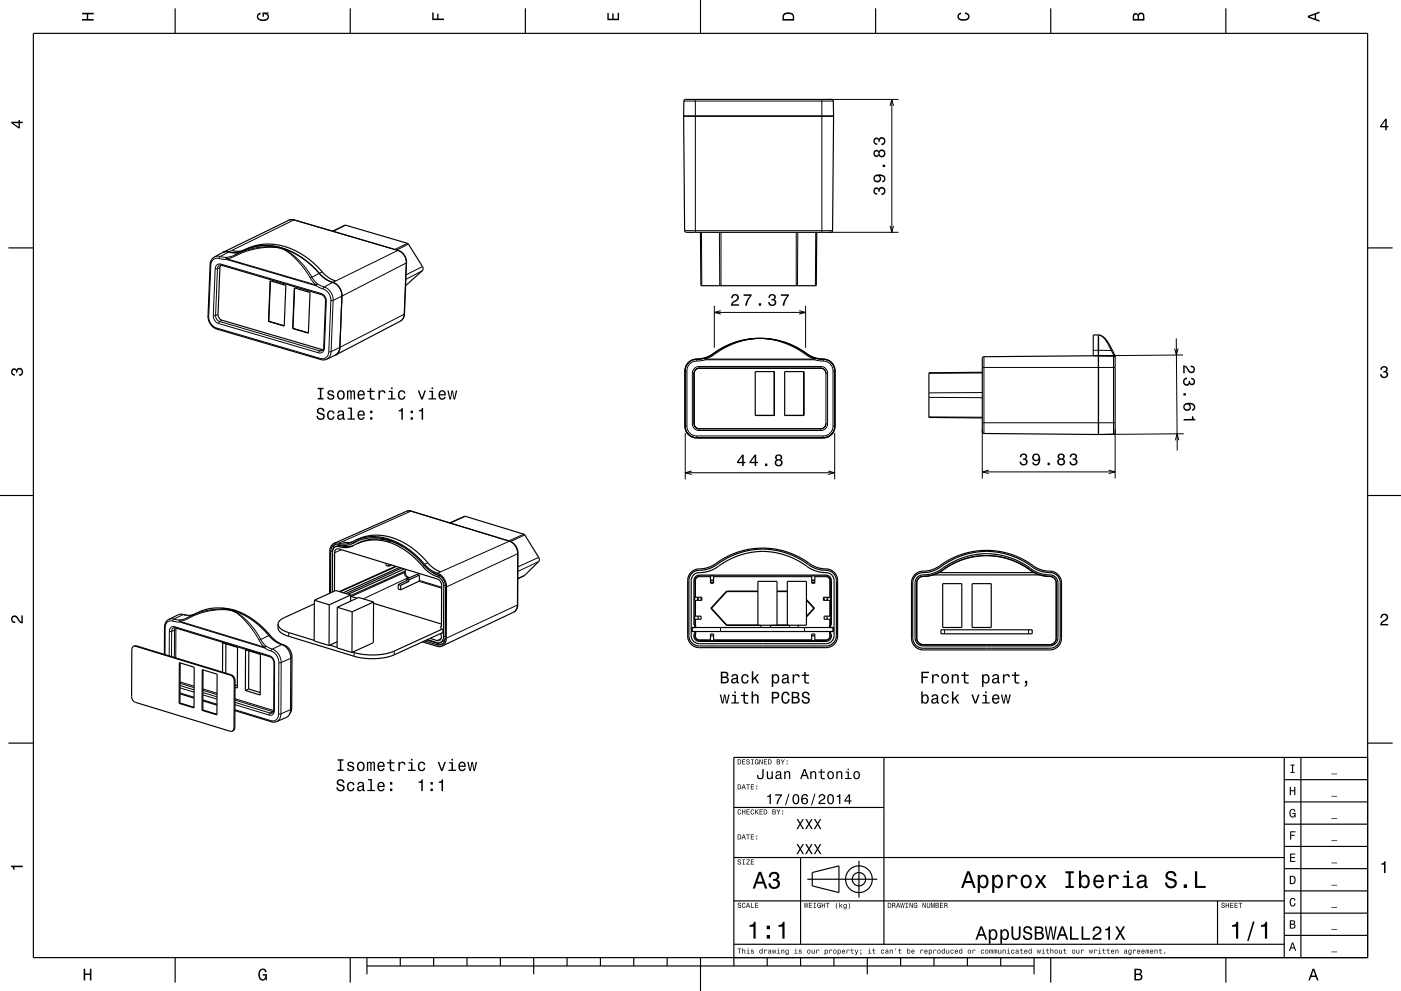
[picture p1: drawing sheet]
<svg xmlns="http://www.w3.org/2000/svg" width="420mm" height="297mm" viewBox="0 0 420 297" stroke-linecap="round" stroke-linejoin="round" font-family="sans-serif">
<g fill="none" stroke="#000" stroke-width=".3">
<path d="M205 30.3h44.8M208.5 29.8v39.8M246.4 29.8v39.8M248.4 29.8h21M266.8 31.7l.6-1.9 .5 1.9M267.4 29.8v39.8M63 79.3l.2 .2M63.2 79.5l-.6 15.4M65.7 77.5l2.1 .2M65.7 77.5a1.95 1.95 0 0 0-2.5 2M65.8 79.5l-.4 .4-.2 .6M66 76.9l2 .2"/>
<path d="M66 76.9l-.8-.1-.9 .2M66 76.9l-.3 .6M66.3 79.2a1.35 1.35 0 0 0-1.8 1.4M66.3 79.2l.1 .3M66.3 79.2l29.9 8.7M67.8 77.7l27 7.9M67.9 77.5l26.9 7.9M67.9 77.5l-.1 .2M68 77.1l-.1 .4M68 77.1l-.2 .6M70.5 76.7l-2.6 .8M70.5 76.7a20.2 20.2 0 0 1 14.2-2.1l1.9 1.1 2.4 2.3 2.2 2.5 1.8 2.8"/>
<path d="M70.6 76.4l-2.6 .7M70.6 76.4a18.9 18.9 0 0 1 14.9-1.5l.6 .3a22.9 22.9 0 0 1 7.4 7.9M70.6 76.4l-.1 .3M72.7 75.2l-2.1 1.2M88.1 65.9l-1.5 .1M88.1 65.9l-22.1 11M88.1 65.9l31.2 9.2M88.2 65.9h-.1M103.6 67.5l-3.7 1.8M119.3 75.1a3.8 3.8 0 0 1 2.5 3.7M119.3 75.1l-22.1 10.9M119.4 75l-.1 .1"/>
<path d="M121.8 78.8l-21.9 11.2M121.8 78.8l-.6 15.4M121.9 78.7l-.1 .1M122.2 72.9l-3.8 1.9M122.4 73.2l-3.4 1.7M126.7 79.9l-5 2.5M205.2 69.1h44.4M210.3 69.6l.1 16M215.7 69.6l.1 16M216.1 69.6v16M238.7 69.6v16M239.2 69.6l-.1 16"/>
<path d="M244.6 69.6l-.2 16M248.4 69.6h21M266.8 67.7l.6 1.9 .5-1.9M62.4 94.7l.2 .2M62.6 94.9a3.5 3.5 0 0 0 2.3 3.4M63.9 94.6l.4 1.4 1.2 1M64.5 80.6l-.6 14M64.6 94.6a1.86 1.86 0 0 0 1.2 1.8M64.6 94.6h-.7M64.9 98.3l.1 .3M64.9 98.3l31.1 9.1M65.2 80.5l-.7 .1"/>
<path d="M65.2 80.5l-.6 14.1M65.4 94.2l-.8 .4M65.5 97l30 8.7M65.8 96.4l-.3 .6M65.8 96.4l30 8.7M65.9 80.2l-.7 .3M66.5 96l-.7 .4M93 83.3l1.8 2.1M93.5 83.1l1.7 2M93.5 83.1l-.5 .2M94.8 85.6l2.1 1M94.8 85.4v.2"/>
<path d="M95.2 85.1l2 .9M95.2 85.1l-.4 .3M95.2 85.1l-.4 .5M96.2 87.9l1.2 1 .4 1.4M96.2 87.9l.2 .4M96.6 81.5l-3.1 1.6M96.9 86.6a3.5 3.5 0 0 1 2.3 3.4M97.2 86a4.1 4.1 0 0 1 2.7 4M97.2 86l-.3 .6M97.6 90.2l.2 .1M97.8 90.3l-.5 14M99.2 90l-.6 15.4"/>
<path d="M99.9 90h-.7M99.9 90l-.6 15.4M121.2 94.2l-.4 1.2-.8 .9M121.2 94.2l-21.9 11.2M121.3 94.1l-.1 .1M122 85.3l-.4 .2M126.6 81.1l-4.9 2.6M214.1 91.6v12.6M214.1 93.6h27.4M216.1 93.1l-2 .5 2 .5M239.6 93.1l1.9 .5-1.9 .5M241.5 91.6v12.6"/>
<path d="M95.8 105.1l-.3 .6M96 107.4l.2 .4M96.5 104.8l-.7 .3M96.6 105.1h-.8M97 104.2l.3 .1M97.3 104.3l-.1 .2a1.33 1.33 0 0 1-1.7 1.2M98.6 105.4a1.96 1.96 0 0 1-2.6 2M99.3 105.4l-.4 1.3-1 1M99.3 105.4h-.7M205.4 111.1h.5M205.9 111.1v16.6M207.6 111.9v15.1"/>
<path d="M207.6 111.9h.5M208.1 111.9v15.1M208.5 110.8l1.1-.5h36.5a1.54 1.54 0 0 1 1.5 1.6v15.1a1.55 1.55 0 0 1-1.5 1.5h-36.5a1.55 1.55 0 0 1-1.5-1.5v-15.1zM208.9 108.2a2.93 2.93 0 0 0-3 2.9M208.9 107.6v.6M209.6 109.8a2.04 2.04 0 0 0-2 2.1M209.6 110.4a1.5 1.5 0 0 0-1.5 1.5M209.6 109.8h36.5M209.6 109.8v.6M211.3 107.3l-.7 .2a6.9 6.9 0 0 0-4 1.1l-.8 1-.4 1.4v16.7a3.4 3.4 0 0 0 3.5 3.5h37.9a3.4 3.4 0 0 0 3.4-3.5v-16.6a3.7 3.7 0 0 0-4.4-3.4l-1.4-.4M211.3 107.3l.1 .3M211.3 107.3l.1 .5"/>
<path d="M211.4 107.8l-2.5 .4M211.4 107.6h32.8M211.4 107.6v.2M211.4 107.8h32.8M213.8 106.1l-2.5 1.2M213.8 106.1a23.3 23.3 0 0 1 28 0M213.8 106.1l.3 .1M213.8 106v.1M214.1 106.2l-2.7 1.4M214.1 106.2a21.9 21.9 0 0 1 27.4 0M241.5 106.2l2.7 1.4M241.8 106.1l2.6 1.2"/>
<path d="M241.8 106.1l-.3 .1M241.8 106v.1M244.2 107.8l2.6 .4M244.2 107.6v.2M244.4 107.3l-.2 .3M244.4 107.3l-.2 .5M246.1 109.8a2.04 2.04 0 0 1 2 2.1M246.1 109.8v.6h-36.5M246.8 108.2a2.94 2.94 0 0 1 2.9 2.9M246.8 107.6v.6M247.6 111.9h.5M248.1 111.9v15.1"/>
<path d="M249.7 111.1h.6M249.7 111.1v16.6M278.5 119.1l16 .1M294.5 110.1h39.8M294.5 111.8l-16 .1M294.5 117.6l-16 .1M295 106.9v23M327.7 105h5.5M329.6 100.4l1 .6 .8 .9 1.8 3.1M333.2 105l.6 1.3M333.2 105l.4 .2M333.8 106.3l.5 .3"/>
<path d="M333.8 106.3l.5 .5M333.8 106.7l.5 .5M333.8 106.3v23.8M352.6 101.4l.3 33.6M353.2 104.5l-.5 1.9-.6-1.9M354.7 106.4l-25 .2M205.4 127.7h.5M205.4 129.7v14M205.9 127.7a2.93 2.93 0 0 0 3 3M207.6 127a2.04 2.04 0 0 0 2 2M207.6 127h.5M208.1 127a1.5 1.5 0 0 0 1.5 1.5v.5"/>
<path d="M208.9 130.7v.5M208.9 130.7h37.9M209.6 129h36.5M246.1 128.5v.5M246.8 130.7v.5M247.6 127h.5M248.1 127a2.04 2.04 0 0 1-2 2M249.7 127.7a2.94 2.94 0 0 1-2.9 3M249.7 127.7h.6M250.2 129.7v14M278.5 125h16M294.5 128.7v14.7"/>
<path d="M294.5 126.7h39.8M334.3 128.7v14.7M353.4 131.9l-.5-1.9-.5 1.9M354.9 130l-23.6 .2M123.2 153.2h-1.4M123.2 153.2l-21.6 9.6M123.2 153.2l29.5 9M123.3 153.2h-.1M139.5 154.7l-4.5 2M205.4 141.7h44.8M207.4 141.2l-2 .5 2 .5M248.3 141.2l1.9 .5-1.9 .5"/>
<path d="M294.5 141.4h39.8M296.4 140.9l-1.9 .5 1.9 .5M332.4 140.9l1.9 .5-1.9 .5M99.7 165l-.5 .3M102.2 163.5l-.6 .3M102.3 164.7l-2 1M106.4 162.5l-.7 .3M121.2 171.6a1.71 1.71 0 0 0 1.1 1.6M121.2 171.3v.3M121.2 171.6l-15.9 7.2M121.5 171.6a1.45 1.45 0 0 0 .9 1.3M121.5 171.6h-.3"/>
<path d="M121.5 171.1v.5M122.3 173.2l.2 .1M122.3 173.2l-13.4 6.3M122.4 172.9l-.1 .3M122.4 172.9l.5 .2M125.6 174.2l6.8 2.1M125.7 174l6.7 2M127.2 169.5l-.5 .2M128.2 168.7l-.9 .4M131.8 172.6l-.6 .3M133.5 175.4l-.5 .2M152.7 162.2a4 4 0 0 1 2.5 3.8"/>
<path d="M152.7 162.2l-21.6 9.6M152.8 162.2h-.1M155.2 166l-21.3 9.9M155.2 166l-.1 15.3M155.3 165.8l-.1 .2M157 160.1l-4.5 2M157.3 172.5l-2.1 .9M157.3 160.3l-4.2 2M161.5 168.3l-6.2 2.9M161.5 167l-6.2 2.9M208 174h.5M208.3 179.9v4.8"/>
<path d="M208.5 174v5M208.5 179.9v4.8M209.7 172.8a1.16 1.16 0 0 0-1.2 1.2M209.7 172.8h3.3M209.7 172.4v.4M213 172.6h-3.3a1.36 1.36 0 0 0-1.4 1.4v5M213.9 172.8h29.4M213.9 172.6h29.4M217.7 177.3l.1 .1M218 177.2v.1M244.3 172.6h3.3a1.36 1.36 0 0 1 1.4 1.4v5M244.3 172.8h3.3"/>
<path d="M247.6 172.8a1.16 1.16 0 0 1 1.2 1.2M247.6 172.4v.4M248.8 174v5M248.8 179.9v4.8M248.8 174h.4M249 179.9v4.8M274.8 174.7h.1M276.8 172.7v.1M282.7 170.8h.1M308.8 170.8h.1M314.7 172.7v.1M316.6 174.7h.1"/>
<path d="M40.9 193.6l-.2 .1M49.3 188l.2 .2M49.5 188.2v8M50.8 189.2l-.1 7.4M51.5 189.2h-.7M51.5 189.2l-.1 7.6M51.8 186.1a1.8 1.8 0 0 0-2.3 2.1M51.8 186.1l2 .3M52.1 188.2l-.5 .3-.1 .7M52.1 185.5l1.9 .3M52.1 185.5l-1.5 .1M52.1 185.5l-.3 .6"/>
<path d="M52.3 188.9l-.8 .3M52.3 188.9v8.1M52.4 187.8a1.25 1.25 0 0 0-1.6 1.4M52.4 187.8l.1 .4M52.4 187.8l28.3 8.7M52.5 188.2l-.2 .7M52.7 188.8l-.4 .1M52.7 188.8v8.4M52.9 188.3l-.2 .5M53.8 186.4l25.5 7.8M53.8 186.2l25.6 7.8M53.8 186.2v.2"/>
<path d="M54 185.8l-.2 .4M54 185.8l-.2 .6M54.9 184.2l-2.8 1.3M55.5 184.3h.1M56.1 185.2l-2.1 .6M56.4 185.4l-2.6 .8M56.4 185.4a18.1 18.1 0 0 1 13.8-2.1l1.8 1.3 2.1 2.1 2 2.6 1.6 2.6M56.4 185v.4M57.4 184.5l2.1-.9 2.5-.6 4.6-.4a10.2 10.2 0 0 1 8.3 4.4l1.7 2.1 1.6 2.5M77.7 191.9l1.7 2.1M78.2 191.6l1.6 2M78.2 191.6l-.5 .3"/>
<path d="M79.3 194.2l2 1M79.4 194l-.1 .2M79.8 193.6l1.8 .9M79.8 193.6l-.4 .4M79.8 193.6l-.5 .6M80.6 190.5l-2.4 1.1M80.7 196.5l1.2 1 .4 1.4M80.7 196.5l.2 .3M81 190.4l-.3 .2M81.3 195.2a3.6 3.6 0 0 1 2.3 3.4M81.6 194.5a4.3 4.3 0 0 1 2.7 4.1M81.6 194.5l-.3 .7"/>
<path d="M82.1 198.7l.2 .2M82.3 198.9v14M83.6 198.6l-.1 15.4M84.3 198.6h-.7M84.3 198.6l-.1 15.3M84.5 193.2l-2.9 1.3M85.1 193.3l-.1 .1M86.5 189.6v1.1M87.2 197.3l-2.9 1.3M87.5 196.9l-.3 .2M106.1 195.6v1.1M118.2 195.1v1.2"/>
<path d="M131.7 193l-.7 .2M132.2 191.4l-1.2 .6M133.5 190.7l-.5 .2M155.1 181.3l-.3 1.4-.8 .8M155.1 181.3l-21.3 10M155.2 181.2l-.1 .1M208 190.6h.5M208.3 190.1a1.47 1.47 0 0 0 1.4 1.8h3.3M208.3 185.6v1.7M208.5 190.6a1.16 1.16 0 0 0 1.2 1.1M208.5 185.6v1.7M208.5 190.1v.5"/>
<path d="M209.7 191.7h3.3M209.7 191.7v.5M213.9 191.7h29.4M213.9 191.9h29.4M216 188.1v1.2M217.8 187.2l-.1 .1M218 187.3v.1M241.2 188.1v1.2M244.3 191.7h3.3M247.6 191.7v.5M248.8 190.6a1.16 1.16 0 0 1-1.2 1.1M248.8 185.6v1.7"/>
<path d="M248.8 190.1v.5M248.8 190.6h.4M249 190.1a1.47 1.47 0 0 1-1.4 1.8h-3.3M249 185.6v1.7M274.8 191.3h.1M276.8 193.2h.1M283.2 188.7v1.2M308.3 188.7v1.2M314.7 193.2h.1M316.6 191.3h.1M54 207.7l4.2 1.3M54 206.2l4.2 1.2"/>
<path d="M54 205.5l4.2 1.2M54 204.8l4.2 1.3M54 204.4l4.2 1.3M60.8 209.8l4.2 1.2M60.8 208.3l4.3 1.2M60.8 207.6l4.3 1.2M60.8 206.9l4.3 1.3M60.8 206.5l4.3 1.3M69.3 202.2l-.2 .1M70.4 218l-.2 .1M70.4 212.7l10.8 3.3M70.4 211.2l10.3 3.1"/>
<path d="M70.4 210.5l10.6 3.2M70.4 209.8l11.4 3.5M70.4 209.4l11.6 3.5M70.5 204l-.3 .1M81 213.7l-.3 .6M81.2 216l.2 .3M81.7 213.7h-.7M81.8 213.3h.2M81.8 213.3l-.8 .4M82 212.9l-.2 .4M82 212.9h.1M82.1 212.7l.2 .2"/>
<path d="M82.3 212.9l-.1 .4a1.19 1.19 0 0 1-1.5 1M83.5 214a1.82 1.82 0 0 1-2.3 2M84.2 213.9l-.3 1.5-1 .9M84.2 213.9l-.7 .1M87.1 212.7l-2.9 1.2M87.5 212.2l-.4 .1"/>
</g>
<g fill="none" stroke="#000" stroke-width=".35">
<path d="M10 10h400v277h-400zM52.5 2.5v7.5M105 2.5v7.5M157.5 2.5v7.5M210 0v10M262.5 2.5v7.5M315 2.5v7.5M367.5 2.5v7.5M204.9 34.8l.3 34.3 .5 .5h43.6l.3-.5 .3-34.3M204.9 34.8l.1-4.6 .5-.4h43.9l.4 .5 .1 4.5M204.9 34.8h45M2.5 74.3h7.5"/>
<path d="M65.8 79.5h.6l30.5 9.1 .5 .7 .2 .8-.6 14.1-.4 .9M66.2 79.5l-.3 .7-.5 14a1.8 1.8 0 0 0 1.1 1.8l30.4 8.8M66.8 75.6l-3 1.7-.5 .8-.3 1-.6 15.9 .4 1.6 1 1.3 1.2 .7 31.3 9.2 1.4-.1 2.8-1.3M66.9 75.6l19.7-9.6 1-.2 31.8 9.2 1.2 .8 .9 1.2 .4 1.5-.7 15.7-.4 1.3-.8 .8-19.4 10.1M66.9 75.6h-.1M68.6 75.5l-.8-.1-.9 .2M68.6 75.5l-.8-.1-1 .2M72.7 75.2l-.2 .1a5.6 5.6 0 0 1-3.9 .2M72.7 75.2l-1.8 .5-2.3-.2M72.7 75.2l2.9-1.1 2.9-.5 3.2 .1 2.9 .7 2.8 1.1 3.2 1.8 2.8 2.2 2.3 2.4M73.1 75l-.4 .2M73.1 75l2.5-.9 2.9-.5 3.2 .1 2.9 .7 2.8 1.1 3 1.7 2.8 2.1 2.5 2.6"/>
<path d="M73.1 75l3.2-1.3 3-.5 3.5 .1 3.3 .8 2.8 1.2 2.8 1.7 2.9 2.4 3.4 3.4 2.6 1.4M73.3 74.9a5.7 5.7 0 0 1-3.8 .2M99.7 69.3l3.9-1.8 18.7 5.5 4.4 6.9 .1 .7-.2 .5-4.6 4.2M210 69.6l.1 16h34.6l.2-16M410 74.3h7.5M80.6 96.3l4.6 1.3M80.6 96.3h-.1M81 84.2l4.7 1.3-.5 12.2-4.7-1.4zM81.1 84.2l-.5 12.1M87.8 98.4l4.7 1.4M87.8 98.4l-.1 .1M88.2 86.3l4.7 1.4-.4 12.1-4.8-1.3z"/>
<path d="M88.3 86.3l-.5 12.1M95.7 81.9l1.8 1.6 2.2 1.1M95.7 81.9l2 1.8 2 .9M99.7 84.6a4.2 4.2 0 0 1 2.8 4.1l-.6 15.4M121.9 85.3l-.3 .2M122 85.3h-.1M100.6 106.4h-.1M101.9 104.1l-.4 1.5-.9 .8M101.9 104.1l-.4 1.4-1 .9M206.4 108.6a5.3 5.3 0 0 1 4-1.1l2.1-.7 3.8-2.4 3.2-1.5 3.3-1 3.5-.4h4l3.9 .8 3.8 1.4 3.4 2a10.1 10.1 0 0 0 6.4 2.1 3.5 3.5 0 0 1 2.5 3.3v16.6a3.5 3.5 0 0 1-3.5 3.5h-37.9a3.5 3.5 0 0 1-3.5-3.5v-16.8l.3-1.2zM226.4 111.4h5.7v13.1h-5.7zM235.2 111.4h5.8v13.1h-5.8z"/>
<path d="M247.6 111.9a1.5 1.5 0 0 0-1.5-1.5h-36.5a1.5 1.5 0 0 0-1.5 1.5v15.1a1.5 1.5 0 0 0 1.5 1.5h36.5a1.5 1.5 0 0 0 1.5-1.5M294.5 111.6l-16 .1v13.4l16 .2M327.7 106.6l-33 .4-.2 .4v22l.4 .5 34.4 .3M327.7 106.6l6.1 .1M329.3 100.4l1.1 .4 1.3 1.2 2.6 4.8v22.9l-.5 .4-4.5 .1M329.3 100.4v29.8M329.3 100.4h-1.6v6.2M0 148.5h10M134.8 156.7l4.7-2 17.7 5.5 4.3 6.8 .2 1-4.4 4.5-2.1 .9M410 148.5h10M94.2 179.9v12.2l4.4 1.4M94.2 179.9l4.5 1.4"/>
<path d="M100.2 162.8l-1 .9-.3 1.2-.1 12.9M100.2 162.8l21.6-9.6 .9-.1 30.2 9.1 1.1 .7 .9 1.2 .4 1.5-.1 15.7-.5 1.5-.7 .6-21.5 10.2M100.3 177.1v-11.4a1.03 1.03 0 0 1 1.3-1.2l30 9.3 .6 .7 .2 1-.1 12.3-.2-.1M100.6 163.9l-.6 .4-.3 1-.1 12.1M100.6 163.1l-.6 .8-.2 .9M102.6 162.4l1.5 .2 1.5-.2M105.1 178.7l1.9 .6M105.1 178.3l-4.4-1.3-6.5 2.9M105.1 178.3v1.9M105.1 178.3l-6.4 3M105.4 163l2.8-1.2 2.8-.6 3.3 .1 2.6 .7 2.7 1.2 3 1.9 2.5 2.1 2.9 3.2 2 1.4a4.2 4.2 0 0 1 3.6 4l-.1 15.3a1.94 1.94 0 0 1-2.5 2.1l-3.7-1.1M105.4 163l-1.2 .4h-1.3a3.8 3.8 0 0 0-2.9 0l-.6 .8-.2 1-.1 12.5"/>
<path d="M105.9 163.5l-1.8 .3-2.5-.3-1 .4M106.6 161.9l2.8-.9 2.7-.2 2.9 .4 2.9 .9 2.3 1.1 2.6 1.7 2.5 2.1 3 3.1 2 1.4a4.5 4.5 0 0 1 3.6 4.4l-.1 15.6-.5 1.4-.8 .7M106.6 161.9l-1.2 .6a6 6 0 0 1-4.6 .2l-.6 .1M106.6 161.9l2.8-1.1 3-.4 3 .2 2.9 .8 2.7 1.2 2.5 1.6 2.6 2.2 3.5 3.6 2.5 1.4M107.1 162.9l-1.6 .8-1.3 .4-3.6-.2M107.1 162.2l-1.7 .8M115.7 168.8v.7l.8 .2M116.4 162.4l2.9 1.2 3 1.9 2.6 2.3 3 3.1 2 1.4a3.7 3.7 0 0 1 3.1 2.9v15.7l-.3 1-.6 .7M116.4 162.4l-2.5-.5-2.3-.1-2.4 .4-2.1 .7M116.6 169.1l-.1 .6M117 162.1l3.7 1.7M117 162.1l-2.9-.5h-2.4l-2.4 .4-2.2 .9"/>
<path d="M117 162.1l-.6 .3M117.4 169.3l-.9 .4M118.6 169.7l-16.9 7.6M118.8 169.8l-16.9 7.6M119.4 175.2v1.4l.7 .2M119.4 175.2l.7 .2M119.8 170.1l-16.9 7.6M120.1 175.4v1.4M120.4 170.3l-16.7 7.6M121.2 170.5l-16.8 7.6M121.5 170.6v.5l-16.4 7.4M121.9 174.1l-2.5 1.1"/>
<path d="M121.9 173.6v.5M121.9 173.6l.7 .2M121.9 174.1l.7 .2M122.6 173.8v.5M122.6 174.3l-2.5 1.1M125.7 172.4l-.1 1.8-5.5 2.6M125.7 172.4l-.7-.3-3.1 1.5M125.7 172.4l-3.1 1.4M129.8 171.6l2.2 1M207.2 171.5a5.3 5.3 0 0 1 4-1.1l2.3-.8 3.6-2.3 2.9-1.4 3.4-1 3.7-.6 4 .1 3.9 .7 3.8 1.4 3.4 2.1a10.1 10.1 0 0 0 6.4 2 3.5 3.5 0 0 1 2.5 3.4v16.6a3.5 3.5 0 0 1-3.5 3.5h-37.9a3.5 3.5 0 0 1-3.5-3.5v-16.9l.3-1.2zM207.4 171.9a4.9 4.9 0 0 1 3.7-1.1l2.6-.8 3.7-2.4 3.4-1.6 3.1-.9 3.7-.5 3.9 .2 3.9 .9 3.5 1.4 3.6 2.2a10.3 10.3 0 0 0 6 1.7 3.1 3.1 0 0 1 2.2 3v16.5a3.1 3.1 0 0 1-3.1 3.1h-37.9a3.1 3.1 0 0 1-3.2-3.1v-16.6l.3-1.2zM207.8 172.4a6.3 6.3 0 0 1 3.8-1l2.4-.8 3.9-2.5 3.1-1.4 4.1-1.1 3.5-.4 3.7 .4 3.9 1 3.2 1.5 3.8 2.4 2.5 .9a5.4 5.4 0 0 1 3.9 1.2l.4 1.4v16.5a2.45 2.45 0 0 1-2.4 2.4h-37.9a2.45 2.45 0 0 1-2.5-2.4v-16.5l.1-.7z"/>
<path d="M208.2 179h2.2v.9h-2.2zM209.1 179v.9M209.3 179v.9M210.2 179v.9M213 172.6h.9v2.2h-.9zM213 174.6h.9M213 173.9h.9M213 174h.9M227.2 177.2h-9.4l-4.7 5.1M227.2 177.3l-9.4 .1-4.5 4.9M227.2 174.2h5.7v13.2h-5.7zM232.9 177.2h3.1"/>
<path d="M232.9 177.3h3.1M236 174.2h5.8v13.2h-5.8zM241.8 179.7l2.4 2.6M241.8 179.9l2.2 2.4M243.3 172.6h1v2.2h-1zM243.3 174.6h1M243.3 173.9h1M243.3 174h1M246.9 179h2.1v.9h-2.1zM247.1 179v.9M248 179v.9M248.1 179v.9"/>
<path d="M274.3 172.2a5.3 5.3 0 0 1 4-1.2l2.3-.8 3.6-2.2 3.2-1.5 3.3-1 3.8-.5 3.7 .1 3.9 .7 3.8 1.4 3.4 2a10.1 10.1 0 0 0 6.4 2.1 3.5 3.5 0 0 1 2.5 3.4v16.6a3.5 3.5 0 0 1-3.5 3.5h-37.9a3.5 3.5 0 0 1-3.5-3.5v-16.9l.3-1.2zM274.5 172.6a4.9 4.9 0 0 1 3.7-1.1l2.6-.9 3.9-2.5 3.2-1.4 3.6-1 3.5-.4 3.9 .2 3.9 .9 3.7 1.6 3.1 2a10.4 10.4 0 0 0 6 1.7 3.1 3.1 0 0 1 2.2 3v16.4a3.1 3.1 0 0 1-3.1 3.2h-37.9a3.1 3.1 0 0 1-3.2-3.2v-16.5l.3-1.2zM274.8 174.7v16.6a1.92 1.92 0 0 0 2 1.9h37.9a1.96 1.96 0 0 0 2-1.9l-.1-16.6M274.9 173.1a6.3 6.3 0 0 1 3.8-1l2.4-.8 3.9-2.5 3.2-1.5 3.8-1 3.7-.4 3.7 .4 3.7 .9 3.4 1.6 4 2.5 2.3 .8a5.4 5.4 0 0 1 3.9 1.2l.5 1.4v16.4a2.45 2.45 0 0 1-2.5 2.5h-37.9a2.45 2.45 0 0 1-2.5-2.5v-16.4l.1-.8zM276.8 172.7l2-.2 1.9-.6 4.5-2.7 3.4-1.5 3.4-.9 3.5-.3 3.7 .3 3.4 .8 3.4 1.5 4.7 2.8 1.9 .6 2.1 .2M276.8 172.7a1.96 1.96 0 0 0-2 2M276.8 172.8l3-.5h31.9l3 .5M276.8 172.8a1.93 1.93 0 0 0-2 1.9M281.5 171.6l-1.6 .7M281.5 171.6l1.2-.8a22.2 22.2 0 0 1 27.3 .8M281.5 171.6h28.5M282.6 174.9h5.7v13.2h-5.7z"/>
<path d="M291.4 174.9h5.8v13.2h-5.8zM310 171.6l1.6 .7M314.7 172.7h.1a1.95 1.95 0 0 1 1.9 2M314.7 172.8a1.93 1.93 0 0 1 1.9 1.9M40.1 193.7l.8-.1 28.5 8.7a1.89 1.89 0 0 1 1.1 1.7l-.1 14-.3 .8-.5 .3M40.1 193.7h.6l28.5 8.7a1.89 1.89 0 0 1 1 1.7v14l-.2 .6-.4 .4M40.1 193.7l-.4 .4-.2 .6-.1 14a1.86 1.86 0 0 0 1.2 1.8l28.4 8.6h.6M52.1 188.2l29.3 8.9 .5 .7 .2 .8v14.1l-.4 1M53.8 198.6l4.4 1.4v12.2l-4.5-1.4zM54 198.7l-.1 12M55 184.2l.9 .2M56.1 185.2l4.2-2.1 2.6-.7 3.3-.2 3.1 .6 3.1 1.2 3 1.7 2.9 2.4 3.4 3.5 1.9 1.2a4.5 4.5 0 0 1 3.6 4.5l-.1 15.4-.2 1.1-.5 .8-3.5 1.7-1 .1-11.5-3.4"/>
<path d="M58 184.2a8.1 8.1 0 0 1-4-.1l-3.6 1.7-.9 1.1-.2 1.1v8.1M66.5 182.3l3.9 .6M67.7 192.9v8.8M70.4 182.9l3 1.3 3 1.8 2.5 2.1 3.1 3.3 2 1.5a4.2 4.2 0 0 1 3.5 4l-.1 15.4-.5 1.5M70.4 182.9l-.3 .1M73.6 194.7l4.5 1.4-.1 12.2-4.4-1.4zM74.6 195l-.1 11.5M83.4 187.1l.5 1.1 1.5 .9 8.8 2.8M83.4 187.1v1.3l.2 .6 .9 .8 1.4 .7 20.4 6.2 4.2 .7 3.4-.1 3.5-.7 15.4-7M94.2 181l-9.4 4.3-1.1 .8-.3 1M98.7 181.3l-.1 12.2M98.9 193.3l2.2 .7"/>
<path d="M101.1 192.3l-2.5 1.2M101.1 182v12.2l4.4 1.3M101.1 182l4.5 1.4M105.6 183.4l-.1 12.1M112 180.8l20.3 6.2M112 180.4l-4.5-1.3-6.4 2.9M112 180.4l-.1 12.2-6.4 2.9M112 180.4l-6.4 3M126.6 192.4l4.6 1.4 1.3-.2M127.9 191.8l4 1.2h.8M128.1 191.7l3.1 .9h.9M132.1 189.9v.4a1.07 1.07 0 0 1 .1 1.2 1.07 1.07 0 0 1-1.2 .5l-2.1-.7"/>
<path d="M132.1 187.7v.7l.7 .2v1.1h-.3M132.3 187.6l-.2 .1M132.5 188.6l-14.4 6.6-1.7 .5-2.7 .5-3 .1-2.4-.3-2.6-.6M133.5 191.3l-.5 .8-.9 .5M207.5 188.1h42.3v1.2h-42.3zM208.2 184.7h2v.9h-2zM208.3 187.3v.8M208.3 189.3v.8M208.5 188.1v-.8h-.5v-13.3a1.64 1.64 0 0 1 1.7-1.6h37.9a1.65 1.65 0 0 1 1.6 1.6v13.3h-.5v.8M208.5 189.3v.8h-.5a1.74 1.74 0 0 0 1.7 2.1h37.9a1.75 1.75 0 0 0 1.6-2.1h-.5v-.8M209.3 184.7v.9M213 190h.9v2h-.9z"/>
<path d="M213 190.5h.9M213.1 182.3l4.8 5.1h10.2M213.1 182.3h.2M213.3 182.3l4.7 5h9.2M228.1 187.4v.7M231 187.4h5.7M231 187.4v.7M232.9 187.3h3.1M236.7 187.4v.7M239.3 187.4v.7M239.5 187.4h-.2M243.3 190h1v2h-1z"/>
<path d="M243.3 190.5h1M244 182.3h.2M244 182.3l-2.2 2.4M244.2 182.3l-2.4 2.6M247.1 184.7h1.9v.9h-1.9zM248 184.7v.9M249 187.3v.8M249 189.3v.8M249.8 188.1v1.2M282.1 188.7h27.3v1.2h-27.3zM53.9 210.7l4.3 1.3M53.9 210.7l-.2 .1"/>
<path d="M54 207.9l4.2 1.3M60.6 200.7l4.5 1.4-.1 12.1-4.4-1.3zM60.8 212.8l4.2 1.3M60.8 212.8l-.2 .1M60.8 210l4.2 1.3M60.9 200.8l-.1 12M66.7 201.4v-8.7l4.5 1.3-.1 12.2-.6-.2M70.5 205.2l.7 .3M74.5 206.5l3.5 1.1M74.5 206.5l-.9 .4M2.5 222.7h7.5M265 227v56"/>
<path d="M385 233.7h25M385 227v60M390 227v60M410 222.7h7.5M410 227h-190v62.5M220 257h165M220 242h45M240 257v26M257.5 258v11M385 253.7h25M385 247h25M385 240.3h25"/>
<path d="M220 270h165M242 263.5h21M243.5 261.5l8-2v8l-8-2zM365 270v13M385 273.7h25M385 267h25M385 260.3h25M52.5 287v7.5M105 287v7.5M110 289.5h200M110 287v5M120 287v2.5"/>
<path d="M130 287v2.5M140 287v2.5M150 287v2.5M160 287v5M170 287v2.5M180 287v2.5M190 287v2.5M200 287v2.5M210 287v10M220 283h165M230 287v2.5M240 287v2.5"/>
<path d="M250 287v2.5M260 287v5M270 287v2.5M280 287v2.5M290 287v2.5M300 287v2.5M310 287v5M315 287v7.5M367.5 287v7.5M385 280.3h25"/>
<circle cx="257.5" cy="263.5" r="2"/>
<circle cx="257.5" cy="263.5" r="4"/>
</g>
<g fill="#000">
<path d="M24.6 3.8h3.5v.5h-1.7v1.4h1.7v.5h-3.5v-.5h1.4v-1.4h-1.4z" fill-rule="evenodd"/>
<path d="M77.3 4.2l.8-.4v.5l-.3 .1a.68 .68 0 0 0-.4 .6 .68 .68 0 0 0 .4 .6 1.68 1.68 0 0 0 2.4-.6 .93 .93 0 0 0-1.1-.8v.8h-.4v-1.3h1.9v.3l-.5 .1 .4 .4a1.19 1.19 0 0 1-.9 1.7 1.9 1.9 0 0 1-2.6-1.3z" fill-rule="evenodd"/>
<path d="M129.6 3.8h.4v1.8h1.1v-1.5h.4v1.5h1.6v.4h-3.5z" fill-rule="evenodd"/>
<path d="M182.1 3.9h.4v1.7h1.1v-1.6h.4v1.6h1.2v-1.8h.4v2.3h-3.5z" fill-rule="evenodd"/>
<path d="M235 4a2.21 2.21 0 0 0-.4 2.2h3.5v-1.2a1.92 1.92 0 0 0-3.1-1zM235.3 4.4l.4-.2a1.45 1.45 0 0 1 2 .8v.7h-2.7l.1-1z" fill-rule="evenodd"/>
<path d="M287.3 4.2l.8-.4v.4l-.3 .1a.66 .66 0 0 0-.4 .6 .66 .66 0 0 0 .4 .6 1.69 1.69 0 0 0 2.5-.5 .9 .9 0 0 0-1-.8v-.5a1.24 1.24 0 0 1 1.4 1.1 1.24 1.24 0 0 1-1.1 1.4 1.93 1.93 0 0 1-2.6-1.2z" fill-rule="evenodd"/>
<path d="M339.8 4.2l-.2 2h3.5v-1.4a.98 .98 0 0 0-.7-1 .98 .98 0 0 0-1.2 .6 .84 .84 0 0 0-1.4-.2zM340.1 4.5l.4-.1 .4 .1 .1 1.2h-1zM341.6 4.4l.4-.2a.58 .58 0 0 1 .7 .7v.8h-1.2z" fill-rule="evenodd"/>
<path d="M392.1 4.7v.6l3.5 1.2v-.4l-1-.4v-1.4l1-.4v-.4zM392.6 5l1.5-.5v1z" fill-rule="evenodd"/>
<path d="M3.4 36.5v.4l2.1 1.6h.5v-1.6h.8v-.4h-.8v-.5h-.4v.5zM4 36.9h1.6v1.1z" fill-rule="evenodd"/>
<path d="M415.3 35.6l-1.6 2.1v.5h1.6v.8h.4v-.8h.5v-.4h-.5v-2.2zM415.3 36.2v1.6h-1.1z" fill-rule="evenodd"/>
<path d="M262.1 56.4a1.17 1.17 0 0 0-.2 1.3 1.17 1.17 0 0 0 1.1 .7v-.5a.62 .62 0 0 1-.8-.3 .62 .62 0 0 1 .3-.8 .62 .62 0 0 1 .8 .2v.5h.4a.74 .74 0 0 1 .6-1 .74 .74 0 0 1 .9 .8 .74 .74 0 0 1-.9 .7v.5a1.18 1.18 0 0 0 1.1-1.6 1.18 1.18 0 0 0-1.8-.6l-.1 .3a.86 .86 0 0 0-1.4-.2zM262.3 52.6a1.17 1.17 0 0 0-.3 1.6 1.17 1.17 0 0 0 1.7 .2 1.17 1.17 0 0 0 .1-1.7 1.02 1.02 0 0 1 1.2 .9l-.1 .4-.4 .2v.5a1.23 1.23 0 0 0 .9-1.5 1.23 1.23 0 0 0-1.5-.9h-1.1zM262.2 53.5a.75 .75 0 0 1 1.5 0 .75 .75 0 0 1-1.5 0zM264.6 49.4v.7h.8v-.7zM262.1 45.2a1 1 0 0 0-.1 1.5 1 1 0 0 0 1.5-.1 1.09 1.09 0 0 0 1.6 .2 1.09 1.09 0 0 0 0-1.6 1.09 1.09 0 0 0-1.6 .1l-.8-.4zM263.7 46a.71 .71 0 0 1 1.4 0 .71 .71 0 0 1-1.4 0zM262.2 46a.6 .6 0 0 1 1.2 0 .6 .6 0 0 1-1.2 0zM262.1 41.5a1.17 1.17 0 0 0-.2 1.3 1.17 1.17 0 0 0 1.1 .6v-.4a.62 .62 0 0 1-.8-.4 .62 .62 0 0 1 .3-.7 .62 .62 0 0 1 .8 .2v.4h.4a.74 .74 0 0 1 .6-.9 .74 .74 0 0 1 .9 .8 .74 .74 0 0 1-.9 .6v.5a1.18 1.18 0 0 0 1.1-1.5 1.18 1.18 0 0 0-1.8-.6l-.1 .2a.86 .86 0 0 0-1.4-.1z" fill-rule="evenodd"/>
<path d="M219.5 88.4l-.3 1h.5a.7 .7 0 0 1 .5-.9 .7 .7 0 0 1 .8 .5 .7 .7 0 0 1-.5 .9l-.3 .2a1.64 1.64 0 0 0-1.1 1.5h2.4v-.4h-1.9l.9-.8a1.17 1.17 0 0 0 .9-1.7 1.17 1.17 0 0 0-1.9-.3zM222.9 88.2v.5h1.9a5.2 5.2 0 0 0-1.4 2.9h.5a5.3 5.3 0 0 1 1.4-3v-.4zM227.5 90.9v.7h.7v-.7zM230.7 88.4l-.3 .9h.4a.62 .62 0 0 1 .4-.8 .62 .62 0 0 1 .8 .3 .62 .62 0 0 1-.3 .8h-.4v.4a.72 .72 0 0 1 .9 .5 .72 .72 0 0 1-.5 .9 .72 .72 0 0 1-.9-.5v-.4h-.5a1.18 1.18 0 0 0 1.5 1.2 1.18 1.18 0 0 0 .6-1.8l-.2-.1a1.01 1.01 0 0 0 0-1.6 1.01 1.01 0 0 0-1.5 .2zM234.1 88.2v.5h1.9a5.2 5.2 0 0 0-1.4 2.9h.5a5.3 5.3 0 0 1 1.4-3v-.4z" fill-rule="evenodd"/>
<path d="M3.6 110.6a.86 .86 0 0 1 1.4 .2 1.12 1.12 0 0 1 1.5-.4 1.12 1.12 0 0 1 .3 1.6l-.5 .6-.6 .1v-.5a.72 .72 0 0 0 .9-.6 .72 .72 0 0 0-.8-.8 .72 .72 0 0 0-.6 .9h-.4a.62 .62 0 0 0-.4-.8 .62 .62 0 0 0-.8 .5 .62 .62 0 0 0 .5 .7h.4l-.1 .5a1.17 1.17 0 0 1-1-.7 1.17 1.17 0 0 1 .2-1.3z" fill-rule="evenodd"/>
<path d="M95.2 116.2v.5h.7v2.6h-.7v.4h1.8v-.4h-.6v-2.6h.6v-.5zM98.4 117.2l-.2 .2a.96 .96 0 0 0 1.2 1.2l.3 .1a.6 .6 0 0 1-.5 .8 .6 .6 0 0 1-.7-.6h-.4a1.03 1.03 0 0 0 1.3 1 1.03 1.03 0 0 0 .6-1.5l-1.3-.5a.54 .54 0 0 1 .4-.7 .54 .54 0 0 1 .6 .5h.5a1.09 1.09 0 0 0-1.8-.5zM101.3 117.3a1.45 1.45 0 0 0-.2 1.7 1.45 1.45 0 0 0 1.6 .7 1.45 1.45 0 0 0 .7-1.7 1.45 1.45 0 0 0-1.7-1zM101.7 117.6a.67 .67 0 0 1 .7-.3 .67 .67 0 0 1 .5 .6 .93 .93 0 0 1 0 1.1 .93 .93 0 0 1-1 .4 1.36 1.36 0 0 1-.2-1.8zM104 117v2.7h.4v-1.8l.2-.6h.3l.1 .3v2.1h.4l.1-2 .3-.4 .3 .5v1.9h.4v-1.8a.69 .69 0 0 0-.6-1l-.5 .4-.5-.4-.5 .4v-.3zM107.5 117.3a1.45 1.45 0 0 0-.3 1.6 1.45 1.45 0 0 0 1.4 .9l.7-.8h-.4l-.6 .4a.76 .76 0 0 1-.7-.9h1.8a1.17 1.17 0 0 0-.5-1.4 1.17 1.17 0 0 0-1.4 .2zM107.8 117.5l.2-.1a.67 .67 0 0 1 .7 .1 .67 .67 0 0 1 .2 .6h-1.3zM110.9 116.3v.8h-.8v.4h.8v1.8a1.05 1.05 0 0 0 1.4 .5v-.4a.68 .68 0 0 1-1-.3v-1.6h1v-.4h-1v-.8zM113.5 117v2.7h.4v-1.5a.66 .66 0 0 1 .4-.8 .66 .66 0 0 1 .8 .2v.3h.5a.89 .89 0 0 0-.7-.9 .89 .89 0 0 0-1 .5v-.5zM116.5 117.1v.4h.7v1.9h-.9v.3h2.3v-.3h-.9v-2.3zM117.2 116.1v.5h.5v-.5zM119.6 117.3a1.45 1.45 0 0 0-.2 1.7 1.45 1.45 0 0 0 1.5 .8l.5-.6 .1-.4h-.4l-.4 .6a1.01 1.01 0 0 1-1-1 1.01 1.01 0 0 1 1-1l.4 .5h.4a1.09 1.09 0 0 0-.7-.9 1.09 1.09 0 0 0-1.2 .3zM125.2 117l1 2.7h.5l1-2.7h-.5l-.7 2.2-.8-2.2zM128.7 117.1v.4h.7v1.9h-.9v.3h2.2v-.3h-.9v-2.3zM129.4 116.1v.5h.4v-.5zM131.7 117.3a1.45 1.45 0 0 0-.2 1.6 1.45 1.45 0 0 0 1.4 .9l.7-.8h-.4l-.6 .4a.76 .76 0 0 1-.7-.9h1.8a1.16 1.16 0 0 0-.5-1.4 1.16 1.16 0 0 0-1.5 .2zM132.1 117.5l.2-.1a.67 .67 0 0 1 .7 .1 .67 .67 0 0 1 .2 .6h-1.3zM134.1 117l.7 2.7h.4l.4-2.3 .4 2.3h.4l.7-2.7h-.4l-.5 2.3-.4-2.3h-.4l-.4 2.3-.5-2.3z" fill-rule="evenodd"/>
<path d="M354.7 109.5v2.4h.5l-.1-1.9 .8 .8a1.18 1.18 0 0 0 1.3 1.1 1.18 1.18 0 0 0 1.1-1.3 1.18 1.18 0 0 0-1.3-1v.4a.7 .7 0 0 1 .8 .5 .7 .7 0 0 1-.5 .9 .7 .7 0 0 1-.9-.5l-.1-.3a1.63 1.63 0 0 0-1.6-1.1zM355 113.5a1.18 1.18 0 0 0-.2 1.7 1.18 1.18 0 0 0 1.7 .1l.1-.3a1.01 1.01 0 0 0 1.6 .1 1.01 1.01 0 0 0-.2-1.6l-.9-.3v.5a.62 .62 0 0 1 .8 .3 .62 .62 0 0 1-.3 .8 .62 .62 0 0 1-.8-.2v-.5h-.4a.72 .72 0 0 1-.5 1 .72 .72 0 0 1-.9-.5 .72 .72 0 0 1 .5-.9l.3-.1v-.4zM354.8 117.8v.7h.7v-.7zM355.1 121a1.17 1.17 0 0 0-.2 1.7 1.17 1.17 0 0 0 1.6 .2 1.17 1.17 0 0 0 .1-1.7 1.02 1.02 0 0 1 1.3 .8l-.1 .5-.4 .2v.4a1.24 1.24 0 0 0 .9-1.5 1.24 1.24 0 0 0-1.5-.9zM355.1 121.9a.75 .75 0 0 1 1.5 0 .75 .75 0 0 1-1.5 0zM354.8 125.6v.4h3.6v-.3a.77 .77 0 0 1-.7-1h-.4v.9z" fill-rule="evenodd"/>
<path d="M414.1 110a1.01 1.01 0 0 1 1.5-.2 1.01 1.01 0 0 1 0 1.6 1.12 1.12 0 0 1 .4 1.5 1.12 1.12 0 0 1-1.6 .3l-.6-.5-.1-.6h.5a.72 .72 0 0 0 .7 .9 .72 .72 0 0 0 .7-.8 .72 .72 0 0 0-.9-.6v-.4a.62 .62 0 0 0 .8-.4 .62 .62 0 0 0-.5-.8 .62 .62 0 0 0-.7 .5v.4h-.5z" fill-rule="evenodd"/>
<path d="M95.3 122.5a.96 .96 0 0 0-.3 1.1 .96 .96 0 0 0 .9 .6l.5 .1a.64 .64 0 0 1 .4 .9 .64 .64 0 0 1-1 .2l-.5-.8h-.4a1.21 1.21 0 0 0 1.5 1.3 1.21 1.21 0 0 0 .7-1.8l-.8-.3a.72 .72 0 0 1-.9-.6 .7 .7 0 0 1 .8-.6 .7 .7 0 0 1 .6 .7h.5a1.19 1.19 0 0 0-.7-1.1 1.19 1.19 0 0 0-1.3 .3zM98.3 123.4a1.45 1.45 0 0 0-.2 1.6 1.45 1.45 0 0 0 1.5 .8l.6-.5 .1-.5h-.4l-.5 .6a1.01 1.01 0 0 1-.9-1 1.01 1.01 0 0 1 1-1l.3 .6h.5a1.09 1.09 0 0 0-.8-1 1.09 1.09 0 0 0-1.2 .4zM101.4 123.2l-.2 .7h.4a.55 .55 0 0 1 .6-.6 .55 .55 0 0 1 .4 .8h-.2a.91 .91 0 0 0-1.3 .6 .91 .91 0 0 0 .8 1.2l.9-.5 .1 .3 .5 .1v-.4h-.2v-1.6a1.02 1.02 0 0 0-1.8-.6zM101.6 124.7l1.1-.3a.77 .77 0 0 1-.2 .9 .77 .77 0 0 1-.9 .1zM104.4 122.2v.3h.7v2.9h-.9v.4h2.2v-.4h-.9v-3.2zM107.5 123.4a1.45 1.45 0 0 0-.3 1.6 1.45 1.45 0 0 0 1.4 .8l.7-.8h-.4l-.6 .5a.76 .76 0 0 1-.7-.9h1.8a1.17 1.17 0 0 0-.5-1.4 1.17 1.17 0 0 0-1.4 .2zM107.8 123.6l.2-.2a.67 .67 0 0 1 .7 .1 .67 .67 0 0 1 .2 .7h-1.3zM111 125v.8h.6v-.8zM111 123.1v.7h.6v-.7z" fill-rule="evenodd"/>
<path d="M119.5 122.9v.4h.8v2.5h.5v-3.5h-.4a.77 .77 0 0 1-.9 .6zM123.1 125v.8h.7v-.8zM123.1 123.1v.7h.7v-.7zM125.6 122.9v.4h.8v2.5h.4v-3.5h-.3a.77 .77 0 0 1-.9 .6z" fill-rule="evenodd"/>
<path d="M222.5 136.3l-1.5 2.1v.4h1.5v.9h.5v-.9h.5v-.4h-.5v-2.1zM222.5 136.8v1.6h-1.1zM226.2 136.3l-1.5 2.1v.4h1.5v.9h.5v-.9h.5v-.4h-.5v-2.1zM226.2 136.8v1.6h-1.1zM229.3 138.9v.8h.7v-.8zM232.6 136.4l-.2 .3a.79 .79 0 0 0 .4 1.1 1.09 1.09 0 0 0-.2 1.6 1.09 1.09 0 0 0 1.6 0 1.09 1.09 0 0 0-.1-1.6 .95 .95 0 0 0 .3-1.4 .95 .95 0 0 0-1.4-.2zM232.7 138.7a.71 .71 0 0 1 1.4 0 .71 .71 0 0 1-1.4 0zM232.8 137.1a.6 .6 0 0 1 1.2 0 .6 .6 0 0 1-1.2 0z" fill-rule="evenodd"/>
<path d="M306 136.2l-.3 .9h.5a.62 .62 0 0 1 .3-.8 .62 .62 0 0 1 .8 .3 .62 .62 0 0 1-.2 .8h-.5v.4a.74 .74 0 0 1 1 .6 .74 .74 0 0 1-.8 .8 .74 .74 0 0 1-.7-.9h-.4a1.18 1.18 0 0 0 1.5 1.2 1.18 1.18 0 0 0 .6-1.8l-.3-.2a1.01 1.01 0 0 0 0-1.5 1.01 1.01 0 0 0-1.5 .2zM309.7 136.2a1.15 1.15 0 0 0 0 1.7 1.15 1.15 0 0 0 1.7-.1 1.02 1.02 0 0 1-.9 1.3l-.4-.1-.2-.4h-.5a1.23 1.23 0 0 0 1.5 .9 1.23 1.23 0 0 0 .9-1.5 1.42 1.42 0 0 0-.3-1.7 1.42 1.42 0 0 0-1.8-.1zM309.9 137.1a.75 .75 0 0 1 1.5 0 .75 .75 0 0 1-1.5 0zM314 138.7v.7h.7v-.7zM317.3 136.2l-.2 .2a.8 .8 0 0 0 .4 1.1 1.09 1.09 0 0 0-.2 1.7 1.09 1.09 0 0 0 1.6 0 1.09 1.09 0 0 0-.1-1.7 .95 .95 0 0 0 .2-1.3 .95 .95 0 0 0-1.3-.2zM317.4 138.4a.71 .71 0 0 1 1.4 0 .71 .71 0 0 1-1.4 0zM317.5 136.9a.6 .6 0 0 1 1.2 0 .6 .6 0 0 1-1.2 0zM321 136.2l-.3 .9h.4a.62 .62 0 0 1 .4-.8 .62 .62 0 0 1 .8 .3 .62 .62 0 0 1-.3 .8h-.4v.4a.72 .72 0 0 1 .9 .4 .72 .72 0 0 1-.5 1 .72 .72 0 0 1-.9-.5v-.4h-.5a1.18 1.18 0 0 0 1.5 1.2 1.18 1.18 0 0 0 .6-1.8l-.2-.2a1.01 1.01 0 0 0 0-1.5 1.01 1.01 0 0 0-1.5 .2z" fill-rule="evenodd"/>
<path d="M3.6 184.7a1.22 1.22 0 0 1 2 .8l.8 .8v-1.9h.4v2.4a2.76 2.76 0 0 1-2-1.8 .69 .69 0 0 0-1.1 .5 .69 .69 0 0 0 .9 .8v.4a1.19 1.19 0 0 1-1.2-.6 1.19 1.19 0 0 1 .2-1.4z" fill-rule="evenodd"/>
<path d="M414.2 184.2a1.18 1.18 0 0 1 1.9 .3 1.18 1.18 0 0 1-1 1.7l-.8 .8h1.9v.4h-2.4a2.76 2.76 0 0 1 1.8-2 .69 .69 0 0 0-.5-1.1 .69 .69 0 0 0-.8 .9h-.4z" fill-rule="evenodd"/>
<path d="M215.8 208.1l.6 2.7h.4l.5-2.2 .4 2.2h.4l.6-2.7h-.4l-.4 2.3-.4-2.3h-.5l-.4 2.3-.4-2.3zM219.5 208.2v.4h.7v1.9h-.9v.3h2.2v-.3h-.9v-2.3zM220.1 207.2v.5h.5v-.5zM222.9 207.4v.8h-.8v.4h.8v1.8a1.05 1.05 0 0 0 1.4 .5v-.4a.68 .68 0 0 1-1-.3v-1.6h1v-.4h-1v-.8zM225.3 207.2v3.6h.5v-1.5a.63 .63 0 0 1 .5-.9 .63 .63 0 0 1 .7 .8v1.6h.4v-1.7a.88 .88 0 0 0-.6-1 .88 .88 0 0 0-1 .4v-1.3zM231.4 207.3v3.5h.4v-1.4a1.21 1.21 0 0 0 1.4-.2 1.21 1.21 0 0 0 .4-1.3l-.6-.5zM231.8 207.8h.7a.59 .59 0 0 1 .7 .6 .59 .59 0 0 1-.8 .5h-.6zM234.6 207.7a2.03 2.03 0 0 0 .9 3.2 1.32 1.32 0 0 0 1.3-1.3h-.5a.82 .82 0 0 1-1.1 .8 1.82 1.82 0 0 1 .3-2.7l.5 .2 .2 .5h.5a1.19 1.19 0 0 0-.8-1.1 1.19 1.19 0 0 0-1.3 .4zM237.3 207.3v3.5h1.4a.98 .98 0 0 0 1-.7 .98 .98 0 0 0-.6-1.1 .86 .86 0 0 0 .5-1.1 .86 .86 0 0 0-1-.6zM237.8 207.8h.7a.53 .53 0 0 1 .7 .5 .53 .53 0 0 1-.7 .5h-.7zM237.8 209.2h.8a.61 .61 0 0 1 .7 .6 .61 .61 0 0 1-.7 .6h-.8zM240.7 207.5a1.09 1.09 0 0 0-.2 1.4 1.09 1.09 0 0 0 1.3 .5 .64 .64 0 0 1 .4 .9 .64 .64 0 0 1-1 .2l-.5-.8h-.4a1.21 1.21 0 0 0 1.5 1.3 1.21 1.21 0 0 0 .7-1.8l-.8-.4a.71 .71 0 0 1-.8-.6 .7 .7 0 0 1 .7-.5 .7 .7 0 0 1 .6 .7h.5a1.19 1.19 0 0 0-.7-1.1 1.19 1.19 0 0 0-1.3 .2z" fill-rule="evenodd"/>
<path d="M216.1 201.3v3.5h1.3a.98 .98 0 0 0 1.1-.7 .98 .98 0 0 0-.6-1.2 .86 .86 0 0 0 .4-1 .86 .86 0 0 0-1-.6zM216.6 201.7h.7a.53 .53 0 0 1 .6 .6 .53 .53 0 0 1-.7 .5h-.6zM216.6 203.2h.7a.61 .61 0 0 1 .7 .6 .61 .61 0 0 1-.7 .6h-.7zM219.5 202.2l-.2 .7h.4a.55 .55 0 0 1 .6-.5 .55 .55 0 0 1 .4 .7l-.2 .1a.91 .91 0 0 0-1.3 .5 .91 .91 0 0 0 .8 1.2l.9-.5 .1 .4h.5v-.3l-.2-.1-.1-1.6a1.02 1.02 0 0 0-.6-.8 1.02 1.02 0 0 0-1.1 .2zM219.7 203.8l1.1-.4a.77 .77 0 0 1-.2 .9 .77 .77 0 0 1-.9 .1zM222.5 202.4a1.45 1.45 0 0 0-.2 1.7 1.45 1.45 0 0 0 1.5 .7l.5-.5 .2-.5h-.5l-.4 .7a1.02 1.02 0 0 1-1-1.1 1.02 1.02 0 0 1 1-1l.4 .6h.4a1.09 1.09 0 0 0-.7-1 1.09 1.09 0 0 0-1.2 .4zM225.4 201.2v3.6h.4v-1l.5-.4 .8 1.4h.5l-1-1.7 1-1h-.6l-1.2 1.2v-2.1zM231.4 202.1v3.8h.4v-1.5a.93 .93 0 0 0 1 .5 .93 .93 0 0 0 .8-.8 1.28 1.28 0 0 0-.1-1.5 1.28 1.28 0 0 0-1.4-.5l-.3 .4v-.4zM232 202.7a.63 .63 0 0 1 .7-.3 .63 .63 0 0 1 .4 .6l.1 .4a.84 .84 0 0 1-.7 1.1 1.19 1.19 0 0 1-.5-1.8zM234.7 202.2l-.2 .7h.4a.55 .55 0 0 1 .6-.5 .55 .55 0 0 1 .4 .7l-.2 .1a.91 .91 0 0 0-1.3 .5 .91 .91 0 0 0 .7 1.2l.9-.5 .1 .4h.6v-.3l-.2-.1-.1-1.6a1.02 1.02 0 0 0-.6-.8 1.02 1.02 0 0 0-1.1 .2zM234.9 203.8l1.1-.4a.77 .77 0 0 1-.2 .9 .77 .77 0 0 1-.9 .1zM237.6 202.1v2.7h.5v-1.5a.66 .66 0 0 1 .3-.8 .66 .66 0 0 1 .9 .2v.2h.4a.89 .89 0 0 0-.6-.9 .89 .89 0 0 0-1.1 .5v-.4zM241.1 201.4v.8h-.8v.4h.8v1.8a1.05 1.05 0 0 0 1.5 .5v-.4a.68 .68 0 0 1-1-.4l-.1-1.5h1.1v-.4h-1.1v-.8z" fill-rule="evenodd"/>
<path d="M276.2 201.3v3.5h.5v-1.6h1.5v-.4h-1.5v-1.1h1.8v-.4zM279.4 202.1v2.7h.5v-1.5a.66 .66 0 0 1 .3-.8 .66 .66 0 0 1 .8 .2l.1 .2h.4a.89 .89 0 0 0-.7-.9 .89 .89 0 0 0-1 .5v-.4zM282.5 202.4a1.45 1.45 0 0 0-.3 1.7 1.45 1.45 0 0 0 1.6 .7 1.45 1.45 0 0 0 .7-1.8 1.45 1.45 0 0 0-1.7-.9zM282.8 202.7a.67 .67 0 0 1 .7-.3 .67 .67 0 0 1 .5 .6 .93 .93 0 0 1 0 1.1 .93 .93 0 0 1-1 .3 1.36 1.36 0 0 1-.2-1.7zM285.3 202.1v2.7h.5v-1.6a.63 .63 0 0 1 .5-.8 .63 .63 0 0 1 .7 .7v1.7h.4v-1.8a.89 .89 0 0 0-.6-1 .89 .89 0 0 0-1.1 .5v-.4zM288.9 201.4v.8h-.7v.4h.7l.1 1.8a1.05 1.05 0 0 0 1.4 .5v-.4a.68 .68 0 0 1-1-.4v-1.5h1v-.4h-1v-.8zM294.4 202.1v3.8h.4v-1.5a.93 .93 0 0 0 1 .5 .93 .93 0 0 0 .8-.8 1.27 1.27 0 0 0 0-1.5 1.27 1.27 0 0 0-1.4-.5l-.4 .4v-.4zM295 202.7a.63 .63 0 0 1 .7-.3 .63 .63 0 0 1 .5 .6v.4a.84 .84 0 0 1-.7 1.1 1.18 1.18 0 0 1-.5-1.8zM297.7 202.2l-.2 .7h.4a.55 .55 0 0 1 .7-.5 .55 .55 0 0 1 .3 .7l-.2 .1a.91 .91 0 0 0-1.3 .5 .91 .91 0 0 0 .8 1.2l.9-.5 .1 .4h.5v-.3l-.2-.1v-1.6a1.02 1.02 0 0 0-1.8-.6zM297.9 203.8l1.1-.4a.77 .77 0 0 1-.2 .9 .77 .77 0 0 1-.9 .1zM300.7 202.1v2.7h.4v-1.5a.66 .66 0 0 1 .4-.8 .66 .66 0 0 1 .8 .2v.2h.5a.89 .89 0 0 0-.7-.9 .89 .89 0 0 0-1 .5v-.4zM304.1 201.4v.8h-.7v.4h.7l.1 1.8a1.05 1.05 0 0 0 1.4 .5v-.4a.68 .68 0 0 1-1-.4v-1.5h1v-.4h-1v-.8zM307.3 204v.8l.3 .1-.1 .4-.4 .2v.3a.83 .83 0 0 0 .9-.9v-.9z" fill-rule="evenodd"/>
<path d="M276.2 207.2v3.6h.4v-.4a.92 .92 0 0 0 1 .5 .92 .92 0 0 0 .8-.8 1.26 1.26 0 0 0 0-1.5 1.26 1.26 0 0 0-1.4-.4l-.4 .4v-1.4zM276.8 208.7a.63 .63 0 0 1 .7-.2 .63 .63 0 0 1 .5 .5v.5a.84 .84 0 0 1-.7 1 1.19 1.19 0 0 1-.5-1.8zM279.5 208.3l-.2 .6h.4a.55 .55 0 0 1 .6-.5 .55 .55 0 0 1 .4 .8h-.2a.91 .91 0 0 0-1.3 .5 .91 .91 0 0 0 .8 1.2l.9-.4 .1 .3 .5 .1v-.4h-.2l-.1-1.6a1.02 1.02 0 0 0-1.7-.6zM279.7 209.8l1.1-.3a.77 .77 0 0 1-.2 .8 .77 .77 0 0 1-.9 .1zM282.5 208.4a1.45 1.45 0 0 0-.2 1.7 1.45 1.45 0 0 0 1.5 .8l.5-.6 .2-.4h-.5l-.4 .6a1.02 1.02 0 0 1-1-1 1.02 1.02 0 0 1 1-1l.4 .5h.4a1.09 1.09 0 0 0-.7-.9 1.09 1.09 0 0 0-1.2 .3zM285.4 207.2v3.6h.4v-.9l.5-.5 .8 1.4h.5l-1-1.7 1-1h-.6l-1.2 1.3v-2.2zM291.2 208.1l1 2.7h.5l1-2.7h-.5l-.8 2.2-.7-2.2zM294.6 208.2v.4h.7v1.9h-.9v.3h2.3v-.3h-.9v-2.3zM295.3 207.2v.5h.5v-.5zM297.7 208.4a1.45 1.45 0 0 0-.3 1.7 1.45 1.45 0 0 0 1.5 .8l.7-.8h-.5l-.6 .4a.76 .76 0 0 1-.6-.9h1.7a1.16 1.16 0 0 0-.5-1.3 1.16 1.16 0 0 0-1.4 .1zM298 208.6l.2-.1a.67 .67 0 0 1 .7 .1 .67 .67 0 0 1 .3 .7h-1.3zM300 208.1l.7 2.7h.4l.4-2.2 .4 2.2h.5l.6-2.7h-.4l-.4 2.3-.4-2.3h-.5l-.4 2.3-.4-2.3z" fill-rule="evenodd"/>
<path d="M101.2 233.8a1.09 1.09 0 0 0-.1 1.3 1.09 1.09 0 0 0 1.2 .5 .64 .64 0 0 1 .5 .9 .64 .64 0 0 1-1 .2l-.5-.8h-.5a1.21 1.21 0 0 0 1.5 1.3 1.21 1.21 0 0 0 .8-1.8l-.8-.3a.71 .71 0 0 1-.9-.6 .7 .7 0 0 1 .8-.6 .7 .7 0 0 1 .6 .7h.5a1.19 1.19 0 0 0-.8-1 1.19 1.19 0 0 0-1.3 .2zM104.3 234.7a1.45 1.45 0 0 0-.2 1.7 1.45 1.45 0 0 0 1.5 .7l.6-.5v-.5h-.4l-.4 .7a1.01 1.01 0 0 1-.9-1.1 1.01 1.01 0 0 1 .9-1l.4 .6h.4a1.09 1.09 0 0 0-.7-1 1.09 1.09 0 0 0-1.2 .4zM107.4 234.5l-.3 .7h.4a.55 .55 0 0 1 .7-.6 .55 .55 0 0 1 .4 .8l-.2 .1a.91 .91 0 0 0-1.3 .5 .91 .91 0 0 0 .7 1.2l.9-.5 .1 .4h.6v-.3l-.3-.1v-1.6a1.02 1.02 0 0 0-.7-.8 1.02 1.02 0 0 0-1 .2zM107.6 236l1.1-.3a.77 .77 0 0 1-.2 .9 .77 .77 0 0 1-.9 .1zM110.3 233.5v.3h.7v2.9h-.9v.4h2.3v-.4h-.9v-3.2zM113.4 234.7a1.45 1.45 0 0 0-.2 1.6 1.45 1.45 0 0 0 1.4 .8l.7-.8h-.4l-.6 .5a.76 .76 0 0 1-.7-.9h1.8a1.17 1.17 0 0 0-.5-1.4 1.17 1.17 0 0 0-1.5 .2zM113.8 234.9l.2-.2a.66 .66 0 0 1 .7 .1 .66 .66 0 0 1 .2 .7h-1.3zM116.9 236.3v.8h.7v-.8zM116.9 234.4v.7h.7v-.7z" fill-rule="evenodd"/>
<path d="M101.2 227.5v.5h.7v2.6h-.7v.5h1.8v-.5h-.7v-2.6h.7v-.5zM104.4 228.5l-.2 .2a.96 .96 0 0 0 1.2 1.2l.3 .1a.6 .6 0 0 1-.5 .8 .6 .6 0 0 1-.7-.6h-.4a1.03 1.03 0 0 0 1.2 1 1.03 1.03 0 0 0 .7-1.5l-1.3-.4a.54 .54 0 0 1 .4-.7 .54 .54 0 0 1 .6 .5h.4a1.09 1.09 0 0 0-1.7-.6zM107.3 228.6a1.45 1.45 0 0 0-.2 1.7 1.45 1.45 0 0 0 1.6 .8 1.45 1.45 0 0 0 .6-1.8 1.45 1.45 0 0 0-1.6-1zM107.6 228.9a.67 .67 0 0 1 .7-.2 .67 .67 0 0 1 .5 .5 .93 .93 0 0 1 0 1.1 .93 .93 0 0 1-.9 .4 1.36 1.36 0 0 1-.3-1.8zM110 228.3v2.8h.4v-1.9l.2-.5 .3-.1 .1 .3v2.2h.4v-2.1l.4-.4 .2 .6v1.9h.4v-1.9a.69 .69 0 0 0-.5-1l-.5 .4-.5-.4-.5 .4v-.3zM113.4 228.6a1.45 1.45 0 0 0-.2 1.7 1.45 1.45 0 0 0 1.4 .8l.7-.8h-.4l-.6 .4a.76 .76 0 0 1-.7-.9h1.8a1.17 1.17 0 0 0-.5-1.3 1.17 1.17 0 0 0-1.5 .1zM113.8 228.8l.2-.1a.66 .66 0 0 1 .7 .1 .66 .66 0 0 1 .2 .7h-1.3zM116.8 227.6v.8h-.7v.4h.7l.1 1.8a1.05 1.05 0 0 0 1.4 .5v-.4a.68 .68 0 0 1-1-.3v-1.6h1v-.4h-1v-.8zM119.4 228.3v2.8h.5v-1.6a.66 .66 0 0 1 .3-.8 .66 .66 0 0 1 .9 .3v.2h.4a.89 .89 0 0 0-.6-.9 .89 .89 0 0 0-1.1 .5v-.5zM122.5 228.4v.4h.7v1.9h-.9v.4h2.3v-.4h-.9v-2.3zM123.2 227.4v.5h.5v-.5zM125.6 228.6a1.45 1.45 0 0 0-.3 1.7 1.45 1.45 0 0 0 1.5 .8l.6-.6 .1-.4h-.4l-.4 .6a1.01 1.01 0 0 1-1-1 1.01 1.01 0 0 1 1-1l.4 .5h.4a1.09 1.09 0 0 0-.8-.9 1.09 1.09 0 0 0-1.1 .3zM131.2 228.3l1 2.8h.5l1-2.8h-.5l-.7 2.2-.8-2.2zM134.7 228.4v.4h.7v1.9h-1v.4h2.3v-.4h-.9v-2.3zM135.3 227.4v.5h.5v-.5zM137.7 228.6a1.45 1.45 0 0 0-.2 1.7 1.45 1.45 0 0 0 1.4 .8l.7-.8h-.4l-.6 .4a.76 .76 0 0 1-.7-.9h1.7a1.16 1.16 0 0 0-.4-1.3 1.16 1.16 0 0 0-1.5 .1zM138.1 228.8l.2-.1a.66 .66 0 0 1 .7 .1 .66 .66 0 0 1 .2 .7h-1.3zM140.1 228.3l.6 2.8h.5l.4-2.3 .4 2.3h.4l.7-2.8h-.5l-.4 2.3-.4-2.3h-.5l-.4 2.3-.4-2.3z" fill-rule="evenodd"/>
<path d="M125.5 234.2v.4h.8v2.5h.4v-3.5h-.3a.77 .77 0 0 1-.9 .6zM129.1 236.3v.8h.7v-.8zM129.1 234.4v.7h.7v-.7zM131.5 234.2v.4h.9v2.5h.4v-3.5h-.3a.77 .77 0 0 1-1 .6z" fill-rule="evenodd"/>
<path d="M221.1 227.6v1.5h.5a.77 .77 0 0 0 .6-.8 .77 .77 0 0 0-.6-.7zM221.4 227.8a.58 .58 0 0 1 .6 .5 .58 .58 0 0 1-.6 .6zM222.5 227.6v1.5h.9v-.2h-.7v-.5h.7v-.2h-.7v-.4h.7v-.2zM223.9 227.7a.6 .6 0 0 0 0 .6 .6 .6 0 0 0 .7 .3 .33 .33 0 0 1-.3 .4 .33 .33 0 0 1-.4-.4h-.2a.54 .54 0 0 0 .6 .6 .54 .54 0 0 0 .5-.7 .54 .54 0 0 0-.8-.4 .28 .28 0 0 1 .2-.4 .28 .28 0 0 1 .4 .3h.2l-.1-.2-.2-.2zM225.2 227.6v.2h.3v1.1h-.3v.2h.7v-.2h-.2v-1.1h.2v-.2zM226.4 227.8a.72 .72 0 0 0-.2 .9 .72 .72 0 0 0 1 .3l.2 .1v-.8h-.5v.2h.3l-.2 .4a.52 .52 0 0 1-.6-.6 .52 .52 0 0 1 .7-.4l.3 .1-.3-.4zM227.7 227.6v1.5h.1v-1.2l.6 1.2h.2v-1.5h-.1v1.2l-.6-1.2zM229 227.6v1.5h1v-.2h-.8v-.5h.7v-.2h-.7v-.4h.7v-.2zM230.3 227.6v1.5h.5a.77 .77 0 0 0 .6-.8 .77 .77 0 0 0-.6-.7zM230.5 227.8a.58 .58 0 0 1 .6 .5 .58 .58 0 0 1-.6 .6zM232.9 227.6v1.5h.5a.42 .42 0 0 0 .5-.3 .42 .42 0 0 0-.3-.5l.2-.2-.1-.4zM233.1 227.8h.3a.23 .23 0 0 1 .2 .2 .23 .23 0 0 1-.2 .2h-.3zM233.1 228.4h.3a.26 .26 0 0 1 .3 .2 .26 .26 0 0 1-.3 .3h-.3zM234.1 227.6l.5 .9v.6h.2v-.6l.5-.9h-.3l-.3 .7-.4-.7zM235.8 228.8v.3h.3v-.3zM235.8 227.9v.3h.3v-.3z" fill-rule="evenodd"/>
<path d="M221.1 235.1v1.5h.5a.77 .77 0 0 0 .6-.8 .77 .77 0 0 0-.6-.7zM221.4 235.3a.58 .58 0 0 1 .6 .5 .58 .58 0 0 1-.6 .6zM222.8 235.1l-.5 1.5h.2l.2-.5h.5l.2 .5h.2l-.5-1.5zM223 235.3l.2 .7h-.5zM223.7 235.1v.2h.5v1.3h.2v-1.3h.4v-.2zM225.1 235.1v1.5h.9v-.2h-.7v-.5h.7v-.2h-.7v-.4h.7v-.2zM226.7 236.3v.3h.3v-.3zM226.7 235.4v.3h.3v-.3z" fill-rule="evenodd"/>
<path d="M228.5 230.5v2a.63 .63 0 0 1-.7 .7 .63 .63 0 0 1-.5-.9h-.3a1.01 1.01 0 0 0 .8 1.3 1.01 1.01 0 0 0 1.1-1.1v-2zM229.9 231.2v1.5a.76 .76 0 0 0 .5 .8 .76 .76 0 0 0 .9-.4v.4h.4v-2.3h-.4v1.6l-.6 .4-.4-.3v-1.7zM232.7 231.3l-.2 .5h.4a.47 .47 0 0 1 .5-.4 .47 .47 0 0 1 .4 .6l-.2 .1a.78 .78 0 0 0-1.1 .4 .78 .78 0 0 0 .6 1l.8-.3 .1 .2 .4 .1v-.3h-.2v-1.4a.87 .87 0 0 0-.6-.7 .87 .87 0 0 0-.9 .2zM232.9 232.6l.9-.3v.4a.51 .51 0 0 1-.5 .5 .51 .51 0 0 1-.5-.5zM235.1 231.2v2.3h.4v-1.7l.6-.4 .4 .4v1.7h.4v-1.5a.76 .76 0 0 0-.5-.9 .76 .76 0 0 0-.9 .4v-.3zM241 230.5l-1.1 3h.4l.3-.9h1.2l.3 .9h.4l-1.1-3zM241.2 230.9l.5 1.3h-1zM242.9 231.2v2.3h.4v-1.7l.6-.4 .4 .4v1.7h.4v-1.5a.76 .76 0 0 0-.5-.9 .76 .76 0 0 0-.9 .4v-.3zM246 230.6v.6h-.6v.4h.6v1.5a.89 .89 0 0 0 1.3 .4v-.3l-.8-.1-.1-.4v-1.1h.9v-.4h-.9v-.6zM248.3 231.4a1.24 1.24 0 0 0-.2 1.5 1.24 1.24 0 0 0 1.3 .6 1.25 1.25 0 0 0 .6-1.5 1.25 1.25 0 0 0-1.4-.8zM248.5 231.6a.58 .58 0 0 1 .7-.2 .58 .58 0 0 1 .4 .5v.4a.69 .69 0 0 1-.9 .9l-.3-.5zM250.7 231.2v2.3h.4v-1.7l.6-.4 .4 .4v1.7h.4v-1.5a.76 .76 0 0 0-.5-.9 .76 .76 0 0 0-.9 .4v-.3zM253.5 231.2v.4h.6v1.6h-.8v.3h2v-.3h-.8v-2zM254.1 230.4v.4h.4v-.4zM256.1 231.4a1.24 1.24 0 0 0-.2 1.5 1.24 1.24 0 0 0 1.3 .6 1.25 1.25 0 0 0 .6-1.5 1.25 1.25 0 0 0-1.4-.8zM256.4 231.6a.58 .58 0 0 1 .6-.2 .58 .58 0 0 1 .4 .5v.4a.69 .69 0 0 1-.8 .9l-.4-.5z" fill-rule="evenodd"/>
<path d="M386.7 235.8h.3v1h1v-1h.3v2.5h-.3v-1.2h-1v1.2h-.3z" fill-rule="evenodd"/>
<path d="M386.9 229.1h1.2v.3h-.4v1.9h.4v.3h-1.2v-.3h.4v-1.9h-.4z" fill-rule="evenodd"/>
<path d="M399.1 238.5h1.8v.2h-1.8z" fill-rule="evenodd"/>
<path d="M399.1 231.9h1.8v.2h-1.8z" fill-rule="evenodd"/>
<path d="M3.3 259.4h3.5v.5h-2.5v.8h-.3a.77 .77 0 0 0-.7-.9z" fill-rule="evenodd"/>
<path d="M221.3 257.7a.6 .6 0 0 0 0 .6 .6 .6 0 0 0 .7 .3 .33 .33 0 0 1-.3 .4 .33 .33 0 0 1-.4-.4h-.2a.54 .54 0 0 0 .6 .6 .54 .54 0 0 0 .5-.7 .54 .54 0 0 0-.8-.4 .28 .28 0 0 1 .2-.4 .28 .28 0 0 1 .4 .3h.1v-.2l-.2-.2zM222.6 257.6v.2h.3v1.1h-.3v.2h.7v-.2h-.2v-1.1h.2v-.2zM223.8 257.6v.2h.8l-.9 1.3h1.1v-.2h-.8l.8-1.3zM225.1 257.6v1.5h.9v-.2h-.7v-.5h.7v-.2h-.7v-.4h.7v-.2z" fill-rule="evenodd"/>
<path d="M221.1 250.1v1.5h.5a.77 .77 0 0 0 .6-.8 .77 .77 0 0 0-.6-.7zM221.4 250.3a.58 .58 0 0 1 .6 .5 .58 .58 0 0 1-.6 .6zM222.8 250.1l-.5 1.5h.2l.2-.5h.5l.2 .5h.2l-.5-1.5zM223 250.3l.2 .7h-.5zM223.7 250.1v.2h.5v1.3h.2v-1.3h.4v-.2zM225.1 250.1v1.5h.9v-.2h-.7v-.5h.7v-.2h-.7v-.4h.7v-.2zM226.7 251.3v.3h.3v-.3zM226.7 250.4v.3h.3v-.3z" fill-rule="evenodd"/>
<path d="M221.3 242.7a.72 .72 0 0 0-.2 1 .72 .72 0 0 0 .9 .3l.2-.5-.4 .4a.56 .56 0 0 1-.5-.6 .56 .56 0 0 1 .6-.5l.3 .2-.3-.4zM222.5 242.6v1.5h.2v-.7h.6v.7h.1v-1.5h-.1v.6h-.6v-.6zM223.8 242.6v1.5h1v-.2h-.8v-.5h.7v-.2h-.7v-.4h.7v-.2zM225.2 242.7a.72 .72 0 0 0-.2 1 .72 .72 0 0 0 .9 .3l.2-.5-.4 .4a.56 .56 0 0 1-.5-.6 .56 .56 0 0 1 .6-.5l.3 .2-.3-.4zM226.4 242.6v1.5h.2l.2-.7 .5 .7h.2l-.6-.9 .6-.6h-.3l-.6 .7v-.7zM227.7 242.6v1.5h1v-.2h-.8v-.5h.7v-.2h-.7v-.4h.7v-.2zM229 242.6v1.5h.5a.77 .77 0 0 0 .6-.8 .77 .77 0 0 0-.6-.7zM229.2 242.8a.58 .58 0 0 1 .6 .5 .58 .58 0 0 1-.6 .6zM231.6 242.6v1.5h.5a.42 .42 0 0 0 .5-.3 .42 .42 0 0 0-.3-.5l.2-.2-.1-.4zM231.8 242.8h.3a.23 .23 0 0 1 .2 .2 .23 .23 0 0 1-.2 .2h-.3zM231.8 243.4h.3a.26 .26 0 0 1 .3 .2 .26 .26 0 0 1-.3 .3h-.3zM232.8 242.6l.5 .9v.6h.2v-.6l.5-.9h-.3l-.3 .7-.4-.7zM234.5 243.8v.3h.3v-.3zM234.5 242.9v.3h.3v-.3z" fill-rule="evenodd"/>
<path d="M230 238.5v.3h.7v2.2h.4v-3zM232.4 238v.4h1.6a4.5 4.5 0 0 0-1.2 2.6h.4a4.5 4.5 0 0 1 1.2-2.6v-.4zM236.4 237.9l-1.1 3.5h.3l1.1-3.5zM237.8 238.4a1.74 1.74 0 0 0 .8 2.7 1.75 1.75 0 0 0 .8-2.7 .96 .96 0 0 0-1.6 0zM238.3 238.4l.3-.1a1.47 1.47 0 0 1 0 2.4l-.5-.3-.1-.4v-1zM240.6 238.2a2.06 2.06 0 0 0 .2 2.8 .99 .99 0 0 0 1.3-.3 .99 .99 0 0 0-.2-1.3 .99 .99 0 0 0-1.3 0 .88 .88 0 0 1 .7-1.1l.4 .1 .1 .4h.4a.95 .95 0 0 0-.6-.8 .95 .95 0 0 0-1 .2zM240.6 240.1a.64 .64 0 0 1 1.2 0 .64 .64 0 0 1-1.2 0zM244.2 237.9l-1.1 3.5h.3l1.1-3.5zM245.7 238.2l-.3 .8h.4a.6 .6 0 0 1 .5-.7 .6 .6 0 0 1 .7 .5 .6 .6 0 0 1-.4 .7l-.3 .1a1.4 1.4 0 0 0-1 1.4h2.1v-.4h-1.6l.7-.7a1 1 0 0 0 .8-1.4 1 1 0 0 0-1.6-.3zM248.2 238.4a1.73 1.73 0 0 0 .8 2.7 1.74 1.74 0 0 0 .8-2.7 .95 .95 0 0 0-1.6 0zM248.7 238.4l.3-.1a1.46 1.46 0 0 1 0 2.4l-.5-.3-.1-.4v-1zM250.8 238.5v.3h.7v2.2h.4v-3zM254.4 238l-1.3 1.9v.3h1.3v.8h.4v-.8h.5v-.3h-.5v-1.9zM254.4 238.5v1.4h-.9z" fill-rule="evenodd"/>
<path d="M238.8 245.5l.9 1.4-.9 1.6h.4l.7-1.2 .7 1.2h.5l-1-1.6 .9-1.4h-.4l-.7 1.1-.6-1.1zM241.4 245.5l.9 1.4-.9 1.6h.4l.7-1.2 .7 1.2h.5l-1-1.6 .9-1.4h-.4l-.7 1.1-.6-1.1zM244 245.5l.9 1.4-.9 1.6h.4l.7-1.2 .7 1.2h.5l-1-1.6 .9-1.4h-.4l-.7 1.1-.6-1.1z" fill-rule="evenodd"/>
<path d="M238.8 253l.9 1.4-.9 1.6h.4l.7-1.2 .7 1.2h.5l-1-1.6 .9-1.4h-.4l-.7 1.1-.6-1.1zM241.4 253l.9 1.4-.9 1.6h.4l.7-1.2 .7 1.2h.5l-1-1.6 .9-1.4h-.4l-.7 1.1-.6-1.1zM244 253l.9 1.4-.9 1.6h.4l.7-1.2 .7 1.2h.5l-1-1.6 .9-1.4h-.4l-.7 1.1-.6-1.1z" fill-rule="evenodd"/>
<path d="M386.7 255.8h1.6v.3h-1.2v.8h1.1v.3h-1.1v.8h1.2v.3h-1.6z" fill-rule="evenodd"/>
<path d="M386.8 249.1h1.6v.3h-1.3v.8h1v.3h-1v1.1h-.3z" fill-rule="evenodd"/>
<path d="M386.8 242.8a.85 .85 0 0 1 1-.4 .85 .85 0 0 1 .6 .8h-.4l-.3-.5a1.04 1.04 0 0 0-.9 1 1.04 1.04 0 0 0 .7 1l.4-.2 .2-.6h-.6v-.3h.9v1.4l-.2-.4-.5 .4a1.2 1.2 0 0 1-1.1-1.8z" fill-rule="evenodd"/>
<path d="M399.1 258.5h1.8v.2h-1.8z" fill-rule="evenodd"/>
<path d="M399.1 251.9h1.8v.2h-1.8z" fill-rule="evenodd"/>
<path d="M399.1 245.2h1.8v.2h-1.8z" fill-rule="evenodd"/>
<path d="M221.3 270.7a.6 .6 0 0 0 0 .6 .6 .6 0 0 0 .7 .3 .33 .33 0 0 1-.3 .4 .33 .33 0 0 1-.4-.4h-.2a.54 .54 0 0 0 .6 .6 .54 .54 0 0 0 .5-.7 .54 .54 0 0 0-.8-.4 .28 .28 0 0 1 .2-.4 .28 .28 0 0 1 .4 .3h.1v-.2l-.2-.2zM222.6 270.7a.72 .72 0 0 0-.2 1 .72 .72 0 0 0 .9 .3l.2-.5-.4 .4a.56 .56 0 0 1-.5-.6 .56 .56 0 0 1 .6-.5l.3 .2-.3-.4zM224.1 270.6l-.5 1.5h.2l.2-.5h.6l.1 .5h.2l-.5-1.5zM224.3 270.8l.2 .7h-.5zM225.1 270.6v1.5h1v-.2h-.8v-1.3zM226.4 270.6v1.5h1v-.2h-.8v-.5h.7v-.2h-.7v-.4h.7v-.2z" fill-rule="evenodd"/>
<path d="M227.5 261.3l-1.9 5h.7l.5-1.5h2l.6 1.5h.6l-1.8-5zM227.8 262l.8 2.2h-1.5zM230.9 261.7l-.4 1.2h.6a.88 .88 0 0 1 .5-1.1 .88 .88 0 0 1 1.1 .4 .88 .88 0 0 1-.3 1.2h-.7v.6a1.03 1.03 0 0 1 1.4 .6 1.03 1.03 0 0 1-.7 1.3 1.03 1.03 0 0 1-1.3-.7l-.1-.5h-.6a1.68 1.68 0 0 0 2.1 1.7 1.68 1.68 0 0 0 .9-2.6l-.4-.2a1.29 1.29 0 0 0 .5-1.6 1.29 1.29 0 0 0-1.5-.7z" fill-rule="evenodd"/>
<path d="M241 270.6l.2 1.5h.2l.2-1.3 .3 1.3h.2l.2-1.5h-.2l-.1 1.3-.3-1.3h-.1l-.3 1.3-.1-1.3zM242.5 270.6v1.5h.9v-.2h-.7v-.5h.7v-.2h-.7v-.4h.7v-.2zM243.9 270.6v.2h.3v1.1h-.3v.2h.7v-.2h-.2v-1.1h.2v-.2zM245.1 270.8a.72 .72 0 0 0-.2 .9 .72 .72 0 0 0 1 .3l.2 .1v-.8h-.6v.2h.4l-.2 .4a.56 .56 0 0 1-.5-.6 .56 .56 0 0 1 .6-.5l.3 .2-.3-.4zM246.4 270.6v1.5h.2v-.7h.6v.7h.2v-1.5h-.2v.6h-.6v-.6zM247.6 270.6v.2h.5v1.3h.2v-1.3h.4v-.2zM250.9 270.5a1.35 1.35 0 0 0 .2 2 1.83 1.83 0 0 1 0-2zM251.6 270.5v1.6h.2l.2-.6 .4 .6h.2l-.4-.8 .4-.4-.8 .5v-.9zM253 271a.55 .55 0 0 0-.2 .8 .55 .55 0 0 0 .8 .1 .4 .4 0 0 1-.2 .5 .4 .4 0 0 1-.5-.2 .47 .47 0 0 0 .5 .3 .47 .47 0 0 0 .4-.5v-1.1l-.2 .2-.3-.2zM253.1 271.2l.1-.1a.39 .39 0 0 1 .4 .4 .39 .39 0 0 1-.5 .3zM254.4 270.5a1.85 1.85 0 0 1 0 2 1.22 1.22 0 0 0 0-2z" fill-rule="evenodd"/>
<path d="M266.1 270.6v1.5h.5a.77 .77 0 0 0 .6-.8 .77 .77 0 0 0-.6-.7zM266.4 270.8a.58 .58 0 0 1 .6 .5 .58 .58 0 0 1-.6 .6zM267.5 270.6v1.5h.2v-.7a.45 .45 0 0 1 .5 .2 .45 .45 0 0 1 0 .5l.3-.1-.3-.7a.42 .42 0 0 0 .2-.4 .42 .42 0 0 0-.4-.3zM267.7 270.8h.2a.26 .26 0 0 1 .3 .2 .26 .26 0 0 1-.3 .3h-.2zM269.1 270.6l-.5 1.5h.2l.2-.5h.6l.1 .5h.2l-.5-1.5zM269.3 270.8l.2 .7h-.5zM269.9 270.6l.2 1.5h.2l.3-1.3 .2 1.3h.2l.2-1.5h-.2l-.1 1.3-.3-1.3h-.1l-.3 1.3-.1-1.3zM271.5 270.6v.2h.3v1.1h-.3v.2h.7v-.2h-.2v-1.1h.2v-.2zM272.7 270.6v1.5h.1v-1.2l.6 1.2h.2v-1.5h-.1v1.2l-.6-1.2zM274 270.8a.72 .72 0 0 0-.1 .9 .72 .72 0 0 0 .9 .3l.2 .1v-.8h-.5v.2h.3l-.2 .4a.52 .52 0 0 1-.6-.6 .52 .52 0 0 1 .7-.4l.3 .1-.3-.4zM276.6 270.6v1.5h.1v-1.2l.6 1.2h.3v-1.5h-.2v1.2l-.6-1.2zM277.8 270.6v.9a.52 .52 0 0 0 .6 .6 .52 .52 0 0 0 .5-.6v-.9h-.2v.9a.33 .33 0 0 1-.3 .4 .33 .33 0 0 1-.4-.4v-.9zM279.1 270.6v1.5h.2v-1.4l.3 1.4h.2l.2-1.4v1.4h.2v-1.5h-.3l-.2 1.3-.3-1.3zM280.5 270.6v1.5h.5a.42 .42 0 0 0 .5-.3 .42 .42 0 0 0-.3-.5l.2-.2-.1-.4zM280.7 270.8h.3a.23 .23 0 0 1 .2 .2 .23 .23 0 0 1-.2 .2h-.3zM280.7 271.4h.3a.26 .26 0 0 1 .3 .2 .26 .26 0 0 1-.3 .3h-.3zM281.8 270.6v1.5h1v-.2h-.8v-.5h.7v-.2h-.7v-.4h.7v-.2zM283.1 270.6v1.5h.2v-.7a.45 .45 0 0 1 .5 .2 .45 .45 0 0 1 .1 .5l.2-.1-.3-.7a.42 .42 0 0 0 .2-.4 .42 .42 0 0 0-.4-.3zM283.3 270.8h.2a.26 .26 0 0 1 .3 .2 .26 .26 0 0 1-.3 .3h-.2z" fill-rule="evenodd"/>
<path d="M289.9 261.1l-1.8 5h.7l.5-1.4h2l.5 1.4h.7l-1.8-5zM290.3 261.8l.8 2.2h-1.6zM293.1 262.3v5.3h.6v-2.1a1.32 1.32 0 0 0 1.5 .7 1.32 1.32 0 0 0 1-1.1 2.15 2.15 0 0 0-1.3-3l-.7 .2-.5 .5v-.5zM294 263.1a.9 .9 0 0 1 1-.4 .9 .9 0 0 1 .6 .8 1.61 1.61 0 0 1-.9 2.2 1.69 1.69 0 0 1-.7-2.6zM297.4 262.3v5.3h.7v-2.1a1.32 1.32 0 0 0 1.4 .7 1.32 1.32 0 0 0 1.1-1.1 2.15 2.15 0 0 0-1.4-3l-.6 .2-.5 .5v-.5zM298.4 263.1a.89 .89 0 0 1 .9-.4 .89 .89 0 0 1 .7 .8 1.61 1.61 0 0 1-.9 2.2 1.69 1.69 0 0 1-.7-2.6zM302.1 262.3v3.8h.6v-2.2a.95 .95 0 0 1 .5-1.1 .95 .95 0 0 1 1.2 .3v.4h.7a1.28 1.28 0 0 0-1-1.4 1.28 1.28 0 0 0-1.5 .8v-.6zM306.4 262.7a2.18 2.18 0 0 0 1.3 3.6 2.12 2.12 0 0 0 1.6-2.1 2.12 2.12 0 0 0-1.6-2.1l-.8 .2zM306.9 263.1a.96 .96 0 0 1 1-.4 .96 .96 0 0 1 .7 .8 1.59 1.59 0 0 1-.9 2.2 1.68 1.68 0 0 1-.8-2.6zM310.3 262.3l1.3 1.8-1.4 2h.8l1-1.5 1 1.5h.7l-1.3-2 1.3-1.8h-.8l-.9 1.4-1-1.4zM319.4 261.1v.6h.9v3.8h-.9v.6h2.5v-.6h-.9v-3.8h.9v-.6zM323.5 260.9v5.2h.6v-.6a1.32 1.32 0 0 0 1.4 .7 1.32 1.32 0 0 0 1.1-1.1 2.14 2.14 0 0 0-1.4-3l-.6 .2-.5 .5v-1.9zM324.4 263.1a.9 .9 0 0 1 1-.4 .9 .9 0 0 1 .6 .8 1.61 1.61 0 0 1-.9 2.2 1.69 1.69 0 0 1-.7-2.6zM328.2 262.7a2.2 2.2 0 0 0 1.1 3.6 1.51 1.51 0 0 0 1.6-1.3h-.7l-.3 .5-.5 .2a1.08 1.08 0 0 1-1-1.3h2.5a1.66 1.66 0 0 0-.7-2 1.66 1.66 0 0 0-2 .3zM328.7 263a.94 .94 0 0 1 1.1-.2 .94 .94 0 0 1 .5 1h-1.9zM332.4 262.3v3.8h.7v-2.2a.95 .95 0 0 1 .5-1.1 .95 .95 0 0 1 1.2 .3v.4h.6a1.28 1.28 0 0 0-.9-1.4 1.28 1.28 0 0 0-1.5 .8v-.6zM336.8 262.4v.5h1v2.7h-1.3v.5h3.3v-.5h-1.3v-3.2zM337.8 260.9v.8h.7v-.8zM341.3 262.4l-.4 1h.6a.79 .79 0 0 1 .9-.8 .79 .79 0 0 1 .6 1.1l-.3 .1a1.43 1.43 0 0 0-1.5 .3 1.43 1.43 0 0 0-.4 1.5 1.33 1.33 0 0 0 2.4 0l.1 .5h.8v-.5h-.3l-.1-2.3a1.45 1.45 0 0 0-1-1.2 1.45 1.45 0 0 0-1.4 .3zM341.5 264.6l1.6-.4a1.1 1.1 0 0 1-.3 1.2 1.1 1.1 0 0 1-1.3 .1l-.1-.5zM349.8 261.4a1.38 1.38 0 0 0-.4 1.5 1.38 1.38 0 0 0 1.4 .9 1.1 1.1 0 0 1 1.3 1.3 1.19 1.19 0 0 1-1.4 .5 1.19 1.19 0 0 1-.8-1.1h-.7a1.73 1.73 0 0 0 2.2 1.8 1.73 1.73 0 0 0 1-2.6l-1.1-.4a1.02 1.02 0 0 1-1.2-.9 1 1 0 0 1 1.1-.8 1 1 0 0 1 .8 1h.7a1.66 1.66 0 0 0-1-1.6 1.66 1.66 0 0 0-1.9 .4zM354.9 265v1.1h1v-1.1zM358.2 261.1v5h3.2v-.6h-2.5v-4.4z" fill-rule="evenodd"/>
<path d="M366.3 270.7a.6 .6 0 0 0 0 .6 .6 .6 0 0 0 .7 .3 .33 .33 0 0 1-.3 .4 .33 .33 0 0 1-.4-.4h-.2a.54 .54 0 0 0 .6 .6 .54 .54 0 0 0 .5-.7 .54 .54 0 0 0-.8-.4 .28 .28 0 0 1 .2-.4 .28 .28 0 0 1 .4 .3h.1v-.2l-.2-.2zM367.4 270.6v1.5h.3v-.7h.6v.7h.2v-1.5h-.2v.6h-.6v-.6zM368.8 270.6v1.5h.9v-.2h-.7v-.5h.7v-.2h-.7v-.4h.7v-.2zM370.1 270.6v1.5h1v-.2h-.8v-.5h.7v-.2h-.7v-.4h.7v-.2zM371.3 270.6v.2h.5v1.3h.2v-1.3h.4v-.2z" fill-rule="evenodd"/>
<path d="M386.7 262.5v2.5h.8a1.28 1.28 0 0 0 1-1.3 1.28 1.28 0 0 0-1-1.2zM387 262.8a.96 .96 0 0 1 1.1 .9 .96 .96 0 0 1-1.1 1z" fill-rule="evenodd"/>
<path d="M386.7 275.8v2.5h.9a.7 .7 0 0 0 .8-.5 .7 .7 0 0 0-.5-.8l.4-.6a.62 .62 0 0 0-.7-.6zM387 276.1h.5a.38 .38 0 0 1 .5 .4 .38 .38 0 0 1-.5 .3h-.5zM387 277.1h.5a.44 .44 0 0 1 .6 .5 .44 .44 0 0 1-.5 .4h-.6z" fill-rule="evenodd"/>
<path d="M386.9 269.4a.85 .85 0 0 1 .9-.3 .85 .85 0 0 1 .6 .8h-.4l-.3-.5a1.05 1.05 0 0 0-.8 .9 1.05 1.05 0 0 0 .6 1.1l.4-.2 .2-.5h.3a.89 .89 0 0 1-.7 1 .89 .89 0 0 1-1-.7z" fill-rule="evenodd"/>
<path d="M399.1 278.5h1.8v.2h-1.8z" fill-rule="evenodd"/>
<path d="M399.1 271.9h1.8v.2h-1.8z" fill-rule="evenodd"/>
<path d="M399.1 265.2h1.8v.2h-1.8z" fill-rule="evenodd"/>
<path d="M414.1 258.8a.77 .77 0 0 0 .9-.7h.4v3.5h-.5v-2.5h-.8z" fill-rule="evenodd"/>
<path d="M25.1 290.3h.4v1.5h1.5v-1.5h.4v3.5h-.4v-1.6h-1.5v1.6h-.4z" fill-rule="evenodd"/>
<path d="M77.8 290.7a1.19 1.19 0 0 1 1.3-.4 1.19 1.19 0 0 1 .9 1.1h-.5l-.1-.3a.69 .69 0 0 0-.6-.5 .69 .69 0 0 0-.7 .4 1.69 1.69 0 0 0 .6 2.5 .93 .93 0 0 0 .8-1.1h-.8v-.5h1.3v1.9h-.2l-.1-.4-.4 .4a1.19 1.19 0 0 1-1.8-.9v-1.6z" fill-rule="evenodd"/>
<path d="M221.1 284.3v.2h.5v1.3h.1v-1.3h.5v-.2zM222.5 284.2v1.6h.2v-.7a.27 .27 0 0 1 .2-.3 .27 .27 0 0 1 .3 .3v.7h.2v-.8a.38 .38 0 0 0-.3-.4 .38 .38 0 0 0-.4 .2v-.6zM223.9 284.7l.3 .1v.8l-.4 .2h1l-.4-.2v-.9zM224.2 284.2l.2 .2zM225.2 284.7v.4l.6 .3a.26 .26 0 0 1-.2 .3 .26 .26 0 0 1-.3-.3h-.2a.42 .42 0 0 0 .6 .4 .42 .42 0 0 0 .1-.6l-.5-.3 .2-.2 .5 .2-.1-.2zM227.8 284.7a.54 .54 0 0 0-.2 .8 .54 .54 0 0 0 .8 .1l.2 .2v-1.6h-.2v.6l-.3-.2zM227.9 284.9l.1-.1a.39 .39 0 0 1 .4 .4 .39 .39 0 0 1-.5 .3zM229.1 284.6v1.2h.2v-1l.7 .2a.38 .38 0 0 0-.3-.4 .38 .38 0 0 0-.4 .2zM230.4 284.7l-.1 .3 .6-.2v.3a.44 .44 0 0 0-.5 .1 .44 .44 0 0 0 .1 .6l.8-.2-.2-.9zM230.5 285.4a.25 .25 0 0 1 .5 0 .25 .25 0 0 1-.5 0zM231.4 284.6l.3 1.2h.2l.2-1 .1 1h.2l.3-1.2h-.2l-.2 1-.1-1h-.2l-.2 1-.2-1zM233 284.7l.3 .1v.8l-.4 .2h1l-.4-.2v-.9zM233.3 284.2l.2 .2zM234.2 284.6v1.2h.2v-.7a.27 .27 0 0 1 .2-.3 .27 .27 0 0 1 .3 .3v.7h.2v-.8a.38 .38 0 0 0-.2-.4 .38 .38 0 0 0-.5 .2zM235.6 284.7a.55 .55 0 0 0-.2 .8 .55 .55 0 0 0 .8 .1 .41 .41 0 0 1-.2 .5 .41 .41 0 0 1-.5-.2 .47 .47 0 0 0 .5 .3 .47 .47 0 0 0 .4-.5v-1.1l-.2 .2-.3-.2zM235.7 284.9l.1-.1a.39 .39 0 0 1 .4 .4 .39 .39 0 0 1-.5 .3zM238.2 284.7l.3 .1v.8l-.4 .2h1l-.4-.2v-.9zM238.5 284.2l.2 .2zM239.5 284.7v.4l.6 .3a.26 .26 0 0 1-.2 .3 .26 .26 0 0 1-.3-.3h-.2a.42 .42 0 0 0 .6 .4 .42 .42 0 0 0 .1-.6l-.5-.3 .3-.2 .4 .2-.1-.2zM242 285.2a.57 .57 0 0 0 1.1 0 .57 .57 0 0 0-1.1 0zM242.2 284.9l.1-.1a.4 .4 0 0 1 .5 .4 .4 .4 0 0 1-.6 .3zM243.3 284.6v.8a.38 .38 0 0 0 .3 .4 .38 .38 0 0 0 .4-.2l.2 .2v-1.2h-.2v.9l-.3 .2-.2-.2v-.9zM244.7 284.6v1.2h.2l.1-1 .6 .2a.38 .38 0 0 0-.3-.4 .38 .38 0 0 0-.4 .2zM247.2 284.6v1.6h.2l.1-.5a.53 .53 0 0 0 .7-.5 .53 .53 0 0 0-.8-.4zM247.5 284.9l.1-.1a.39 .39 0 0 1 .4 .4 .39 .39 0 0 1-.5 .3zM248.6 284.6v1.2h.2l.1-1 .6 .2a.38 .38 0 0 0-.3-.4 .38 .38 0 0 0-.4 .2zM249.8 285.2a.57 .57 0 0 0 1.1 0 .57 .57 0 0 0-1.1 0zM250 284.9l.1-.1a.4 .4 0 0 1 .5 .4 .4 .4 0 0 1-.6 .3zM251.1 284.6v1.6h.2l.1-.5a.53 .53 0 0 0 .7-.5 .53 .53 0 0 0-.8-.4zM251.4 284.9l.1-.1a.39 .39 0 0 1 .4 .4 .39 .39 0 0 1-.5 .3zM252.5 284.7a.57 .57 0 0 0-.1 .9 .57 .57 0 0 0 .9 0v-.1l-.5 .1-.2-.3h.8l-.2-.6-.3-.1zM252.7 284.8h.3l.2 .3h-.6zM253.8 284.6v1.2h.2l.1-1 .6 .2a.38 .38 0 0 0-.3-.4 .38 .38 0 0 0-.4 .2zM255.3 284.3v.4l-.3 .1h.3l.1 .9 .5 .1-.4-.4v-.6h.4v-.1h-.4v-.4zM256.2 284.6l.5 1.3-.4 .3h.3l.7-1.6h-.2l-.3 1-.3-1zM257.9 284.6v.3h.3v-.3zM257.9 285.5l.2 .3-.2 .4 .3-.4v-.3zM260.3 284.7l.3 .1v.8l-.4 .2h1l-.4-.2v-.9zM260.6 284.2l.2 .2zM261.8 284.3v.4l-.3 .1h.3l.1 .9 .5 .1-.4-.4v-.6h.4v-.1h-.4v-.4zM264.2 284.7a.57 .57 0 0 0 0 .9 .57 .57 0 0 0 .8 0l-.1-.2a.32 .32 0 0 1-.5 0 .32 .32 0 0 1 0-.4 .32 .32 0 0 1 .5 0h.2l-.3-.4zM265.6 284.7l-.1 .3 .5-.2 .1 .3a.42 .42 0 0 0-.6 .1 .42 .42 0 0 0 .3 .6l.3-.2 .3 .2-.1-.9-.2-.3zM265.6 285.4a.26 .26 0 0 1 .5 0 .26 .26 0 0 1-.5 0zM266.7 284.6v1.2h.2v-.7a.27 .27 0 0 1 .3-.3 .27 .27 0 0 1 .3 .3v.7h.1v-.8a.38 .38 0 0 0-.2-.4 .38 .38 0 0 0-.5 .2zM268.4 284.2l.2 .6zM269.6 284.3v.4l-.3 .1h.3l.1 .9 .5 .1-.4-.4v-.6h.4v-.1h-.4v-.4zM271.9 284.2v1.6l.2-.2a.5 .5 0 0 0 .8-.4 .5 .5 0 0 0-.8-.4v-.6zM272.2 284.9l.1-.1a.39 .39 0 0 1 .4 .4 .39 .39 0 0 1-.5 .3zM273.3 284.7a.57 .57 0 0 0 0 .9 .57 .57 0 0 0 .8 0l.1-.1-.6 .1-.2-.3h.8l-.2-.6-.3-.1zM273.5 284.8h.3l.2 .3h-.6zM275.9 284.6v1.2h.2l.1-1 .6 .2a.38 .38 0 0 0-.3-.4 .38 .38 0 0 0-.4 .2zM277.3 284.7a.57 .57 0 0 0-.1 .9 .57 .57 0 0 0 .8 0l.1-.1-.6 .1-.2-.3h.8l-.1-.6-.4-.1zM277.4 284.8h.3l.2 .3h-.6zM278.4 284.6v1.6h.2l.1-.5a.53 .53 0 0 0 .8-.5 .53 .53 0 0 0-.9-.4zM278.7 284.9l.1-.1a.39 .39 0 0 1 .4 .4 .39 .39 0 0 1-.5 .3zM279.8 284.6v1.2h.2l.1-1 .6 .2a.38 .38 0 0 0-.3-.4 .38 .38 0 0 0-.4 .2zM281 285.2a.57 .57 0 0 0 1.1 0 .57 .57 0 0 0-1.1 0zM281.3 284.9l.1-.1a.4 .4 0 0 1 .4 .4 .4 .4 0 0 1-.5 .3zM282.4 284.7a.54 .54 0 0 0-.1 .8 .54 .54 0 0 0 .8 .1l.2 .2v-1.6h-.2v.6l-.4-.2zM282.6 284.9l.1-.1a.39 .39 0 0 1 .4 .4 .39 .39 0 0 1-.5 .3zM283.7 284.6v.8a.38 .38 0 0 0 .2 .4 .38 .38 0 0 0 .5-.2l.2 .2v-1.2h-.2l-.1 .9-.2 .2-.2-.2-.1-.9zM285.1 284.7a.57 .57 0 0 0-.1 .9 .57 .57 0 0 0 .8 0l-.1-.2a.32 .32 0 0 1-.5 0 .32 .32 0 0 1 0-.4 .32 .32 0 0 1 .5 0h.2l-.3-.4zM286.4 284.7a.57 .57 0 0 0-.1 .9 .57 .57 0 0 0 .8 0l.1-.1-.6 .1-.2-.3h.8l-.1-.6-.4-.1zM286.5 284.8h.3l.2 .3h-.6zM287.6 284.7a.54 .54 0 0 0-.1 .8 .54 .54 0 0 0 .8 .1l.2 .2v-1.6h-.2v.6l-.4-.2zM287.8 284.9l.1-.1a.39 .39 0 0 1 .4 .4 .39 .39 0 0 1-.5 .3zM290.1 285.2a.57 .57 0 0 0 1.1 0 .57 .57 0 0 0-1.1 0zM290.4 284.9a.38 .38 0 0 1 .5 .3 .38 .38 0 0 1-.5 .3zM291.5 284.6v1.2h.2l.1-1 .6 .2a.38 .38 0 0 0-.3-.4 .38 .38 0 0 0-.4 .2zM294.2 284.7a.57 .57 0 0 0-.1 .9 .57 .57 0 0 0 .9 0l-.2-.2a.32 .32 0 0 1-.5 0 .32 .32 0 0 1 0-.4 .32 .32 0 0 1 .5 0h.2l-.3-.4zM295.3 285.2a.6 .6 0 0 0 1.2 0 .6 .6 0 0 0-1.2 0zM295.6 284.9l.1-.1a.4 .4 0 0 1 .4 .4 .4 .4 0 0 1-.5 .3zM296.6 284.6v1.2h.2l.1-1.1 .1 1.1h.2l.2-1.1 .1 1.1h.1l-.1-1.2zM297.9 284.6v1.2h.2l.1-1.1 .1 1.1h.2l.2-1.1 .1 1.1h.1l-.1-1.2zM299.3 284.6v.8a.38 .38 0 0 0 .2 .4 .38 .38 0 0 0 .5-.2l.2 .2v-1.2h-.2v.9l-.3 .2-.2-.2v-.9zM300.6 284.6v1.2h.2v-.7a.27 .27 0 0 1 .2-.3 .27 .27 0 0 1 .3 .3v.7h.2v-.8a.38 .38 0 0 0-.3-.4 .38 .38 0 0 0-.4 .2zM302 284.7l.3 .1v.8l-.4 .2h.9l-.3-.2v-.9zM302.3 284.2l.2 .2zM303.3 284.7a.57 .57 0 0 0-.1 .9 .57 .57 0 0 0 .9 0l-.2-.2a.32 .32 0 0 1-.5 0 .32 .32 0 0 1 0-.4 .32 .32 0 0 1 .5 0h.2l-.3-.4zM304.6 284.7l-.1 .3 .5-.2 .1 .3a.42 .42 0 0 0-.6 .1 .42 .42 0 0 0 .3 .6l.4-.2 .3 .2-.2-.9-.2-.3zM304.6 285.4a.26 .26 0 0 1 .5 0 .26 .26 0 0 1-.5 0zM306 284.3v.4l-.3 .1h.3l.1 .9 .6 .1-.5-.4v-.6h.5v-.1h-.5v-.4zM307.2 284.7a.57 .57 0 0 0-.1 .9 .57 .57 0 0 0 .8 0l.1-.1-.6 .1-.2-.3h.8l-.1-.6-.4-.1zM307.3 284.8h.3l.2 .3h-.6zM308.4 284.7a.54 .54 0 0 0-.1 .8 .54 .54 0 0 0 .8 .1l.2 .2v-1.6h-.2v.6l-.3-.2zM308.6 284.9l.1-.1a.39 .39 0 0 1 .4 .4 .39 .39 0 0 1-.5 .3zM310.8 284.6l.3 1.2h.2l.1-1 .2 1h.2l.3-1.2h-.2l-.2 1-.2-1h-.2l-.1 1-.2-1zM312.4 284.7l.3 .1v.8l-.4 .2h1l-.4-.2v-.9zM312.7 284.2l.2 .2zM313.8 284.3v.4l-.3 .1h.3l.1 .9 .6 .1-.5-.4v-.6h.5v-.1h-.5v-.4zM314.9 284.2v1.6h.2v-.7a.27 .27 0 0 1 .2-.3 .27 .27 0 0 1 .3 .3v.7h.2v-.8a.38 .38 0 0 0-.3-.4 .38 .38 0 0 0-.4 .2v-.6zM316.1 285.2a.6 .6 0 0 0 1.2 0 .6 .6 0 0 0-1.2 0zM316.4 284.9l.1-.1a.4 .4 0 0 1 .4 .4 .4 .4 0 0 1-.5 .3zM317.5 284.6v.8a.38 .38 0 0 0 .2 .4 .38 .38 0 0 0 .5-.2l.2 .2v-1.2h-.2v.9l-.3 .2-.2-.2v-.9zM319 284.3v.4l-.3 .1h.3l.1 .9 .6 .1-.5-.4v-.6h.5v-.1h-.5v-.4zM321.3 285.2a.6 .6 0 0 0 1.2 0 .6 .6 0 0 0-1.2 0zM321.6 284.9l.1-.1a.4 .4 0 0 1 .4 .4 .4 .4 0 0 1-.5 .3zM322.7 284.6v.8a.38 .38 0 0 0 .2 .4 .38 .38 0 0 0 .5-.2l.2 .2v-1.2h-.2v.9l-.3 .2-.2-.2v-.9zM324.1 284.6v1.2h.2v-1l.7 .2a.38 .38 0 0 0-.3-.4 .38 .38 0 0 0-.5 .2zM326.4 284.6l.3 1.2h.2l.1-1 .2 1h.2l.3-1.2h-.2l-.2 1-.2-1h-.2l-.1 1-.2-1zM328 284.6v1.2h.2v-1l.7 .2a.38 .38 0 0 0-.3-.4 .38 .38 0 0 0-.5 .2zM329.3 284.7l.3 .1v.8l-.4 .2h1l-.4-.2v-.9zM329.6 284.2l.2 .2zM330.8 284.3v.4l-.4 .1h.4v.9l.6 .1-.5-.4v-.6h.5v-.1h-.5v-.4zM332.1 284.3v.4l-.4 .1h.4v.9l.6 .1-.5-.4v-.6h.5v-.1h-.5v-.4zM333.2 284.7a.57 .57 0 0 0-.1 .9 .57 .57 0 0 0 .9 0v-.1l-.6 .1-.1-.3h.7l-.1-.6-.4-.1zM333.4 284.8h.3l.1 .3h-.5zM334.4 284.6v1.2h.2v-.7a.27 .27 0 0 1 .2-.3 .27 .27 0 0 1 .3 .3v.7h.2v-.8a.38 .38 0 0 0-.3-.4 .38 .38 0 0 0-.4 .2zM337.1 284.7l-.1 .3 .5-.2 .1 .3a.44 .44 0 0 0-.5 .1 .44 .44 0 0 0 .1 .6l.8-.2-.2-.9zM337.2 285.4a.25 .25 0 0 1 .5 0 .25 .25 0 0 1-.5 0zM338.4 284.7a.55 .55 0 0 0-.2 .8 .55 .55 0 0 0 .8 .1 .41 .41 0 0 1-.2 .5 .41 .41 0 0 1-.5-.2 .47 .47 0 0 0 .5 .4 .47 .47 0 0 0 .4-.6v-1.1l-.2 .2-.3-.2zM338.5 284.9l.1-.1a.39 .39 0 0 1 .4 .4 .39 .39 0 0 1-.5 .3zM339.7 284.6v1.2h.2v-1l.7 .2a.38 .38 0 0 0-.3-.4 .38 .38 0 0 0-.4 .2zM341 284.7a.57 .57 0 0 0-.1 .9 .57 .57 0 0 0 .9 0v-.1l-.6 .1-.1-.3h.7l-.1-.6-.3-.1zM341.2 284.8h.3l.1 .3h-.5zM342.3 284.7a.57 .57 0 0 0-.1 .9 .57 .57 0 0 0 .9 0v-.1l-.5 .1-.2-.3h.7l-.1-.6-.3-.1zM342.5 284.8h.3l.1 .3h-.5zM343.4 284.6v1.2h.2l.2-1.1 .1 1.1h.1l.2-1.1 .1 1.1h.2l-.1-1.2zM344.9 284.7a.57 .57 0 0 0-.1 .9 .57 .57 0 0 0 .9 0v-.1l-.5 .1-.2-.3h.7l-.1-.6-.3-.1zM345.1 284.8h.3l.1 .3h-.5zM346.1 284.6v1.2h.2v-.7a.27 .27 0 0 1 .2-.3 .27 .27 0 0 1 .3 .3v.7h.2v-.8a.38 .38 0 0 0-.2-.4 .38 .38 0 0 0-.5 .2zM347.7 284.3v.4l-.4 .1h.4v.9l.6 .1-.4-.4v-.6h.4v-.1h-.4v-.4zM349 285.5v.3h.3v-.3z" fill-rule="evenodd"/>
<path d="M224.7 277.2v.5h1.2v3.6h.6v-5h-.5a1.1 1.1 0 0 1-1.3 .9zM229.8 280.2v1.1h1v-1.1zM229.8 277.4v1.1h1v-1.1zM233.4 277.2v.5h1.1v3.6h.7v-5h-.5a1.1 1.1 0 0 1-1.3 .9z" fill-rule="evenodd"/>
<path d="M293.9 277.6l-1.5 4h.6l.4-1.1h1.6l.4 1.1h.5l-1.4-4zM294.2 278.2l.6 1.8h-1.2zM296.4 278.5v4.3h.5v-1.6a1.06 1.06 0 0 0 1.2 .5 1.06 1.06 0 0 0 .8-.9 1.52 1.52 0 0 0 .1-1.6 1.52 1.52 0 0 0-1.5-.7l-.6 .5v-.5zM297.1 279.2a.72 .72 0 0 1 .8-.3 .72 .72 0 0 1 .6 .7 1.04 1.04 0 0 1 0 1.2 1.04 1.04 0 0 1-1.1 .4 1.59 1.59 0 0 1-.3-2zM299.9 278.5v4.3h.5v-1.6a1.06 1.06 0 0 0 1.1 .5 1.06 1.06 0 0 0 .9-.9 1.52 1.52 0 0 0 0-1.6 1.52 1.52 0 0 0-1.4-.7l-.6 .5v-.5zM300.6 279.2a.72 .72 0 0 1 .8-.3 .72 .72 0 0 1 .5 .7 1.04 1.04 0 0 1 .1 1.2 1.04 1.04 0 0 1-1.1 .4 1.59 1.59 0 0 1-.3-2zM303.2 277.6v2.5a1.4 1.4 0 0 0 1.4 1.6 1.4 1.4 0 0 0 1.4-1.6v-2.5h-.6v2.5a.88 .88 0 0 1-.8 1.2 .88 .88 0 0 1-.9-1.2v-2.5zM307.1 277.9a1.1 1.1 0 0 0-.3 1.2 1.1 1.1 0 0 0 1.1 .7 .88 .88 0 0 1 1 1 .95 .95 0 0 1-1.1 .4 .95 .95 0 0 1-.7-.9h-.5a1.38 1.38 0 0 0 1.7 1.5 1.38 1.38 0 0 0 .9-2.1l-.9-.3a.81 .81 0 0 1-1-.8 .8 .8 0 0 1 .9-.6 .8 .8 0 0 1 .7 .8h.5a1.33 1.33 0 0 0-.8-1.2 1.33 1.33 0 0 0-1.5 .3zM310.2 277.6v4h1.5a1.12 1.12 0 0 0 1.2-.8 1.12 1.12 0 0 0-.6-1.3 .98 .98 0 0 0 .4-1.2 .98 .98 0 0 0-1.1-.7zM310.7 278.1h.9a.6 .6 0 0 1 .7 .6 .6 .6 0 0 1-.8 .6h-.8zM310.7 279.8h.9a.7 .7 0 0 1 .8 .6 .7 .7 0 0 1-.8 .8h-.9zM313.2 277.6l.7 4h.5l.6-3.4 .6 3.4h.5l.7-4h-.5l-.5 3.4-.6-3.4h-.5l-.5 3.4-.5-3.4zM318.2 277.6l-1.5 4h.5l.5-1.1h1.6l.4 1.1h.5l-1.4-4zM318.5 278.2l.6 1.8h-1.2zM320.8 277.6v4h2.5v-.4h-2v-3.6zM324.2 277.6v4h2.6v-.4h-2v-3.6zM327.9 278l-.3 1.1h.5a.81 .81 0 0 1 .6-1 .81 .81 0 0 1 1 .6 .81 .81 0 0 1-.6 1l-.4 .1a1.86 1.86 0 0 0-1.2 1.8h2.7v-.5h-2.2l1-.9a1.34 1.34 0 0 0 1.1-1.9 1.34 1.34 0 0 0-2.2-.3zM331.3 278.4v.4h.9v2.8h.6v-4h-.4a.88 .88 0 0 1-1.1 .8zM334.4 277.6l1.1 2-1.2 2h.6l.9-1.6 .9 1.6h.7l-1.3-2 1.2-2h-.6l-.9 1.5-.8-1.5z" fill-rule="evenodd"/>
<path d="M340.1 290.3v3.5h1.3a.98 .98 0 0 0 1.1-.7 .98 .98 0 0 0-.6-1.2 .86 .86 0 0 0 .4-1 .86 .86 0 0 0-1-.6zM340.6 290.8h.7a.53 .53 0 0 1 .6 .5 .53 .53 0 0 1-.7 .5h-.6zM340.6 292.2h.7a.61 .61 0 0 1 .7 .6 .61 .61 0 0 1-.7 .6h-.7z" fill-rule="evenodd"/>
<path d="M369.4 277.2v.5h1.1v3.6h.7v-5h-.5a1.1 1.1 0 0 1-1.3 .9zM375.6 276.2l-1.7 5.8h.5l1.7-5.8zM378 277.2v.5h1.2v3.6h.7v-5h-.5a1.1 1.1 0 0 1-1.4 .9z" fill-rule="evenodd"/>
<path d="M387.3 282.5l-.9 2.5h.3l.3-.8h1l.3 .8h.3l-.9-2.5zM387.5 282.8l.4 1.1h-.8z" fill-rule="evenodd"/>
<path d="M393.5 290.3l-1.3 3.5h.5l.3-1h1.4l.4 1h.5l-1.3-3.5zM393.7 290.8l.6 1.6h-1.1z" fill-rule="evenodd"/>
<path d="M399.1 285.2h1.8v.2h-1.8z" fill-rule="evenodd"/>
</g>
</svg>
